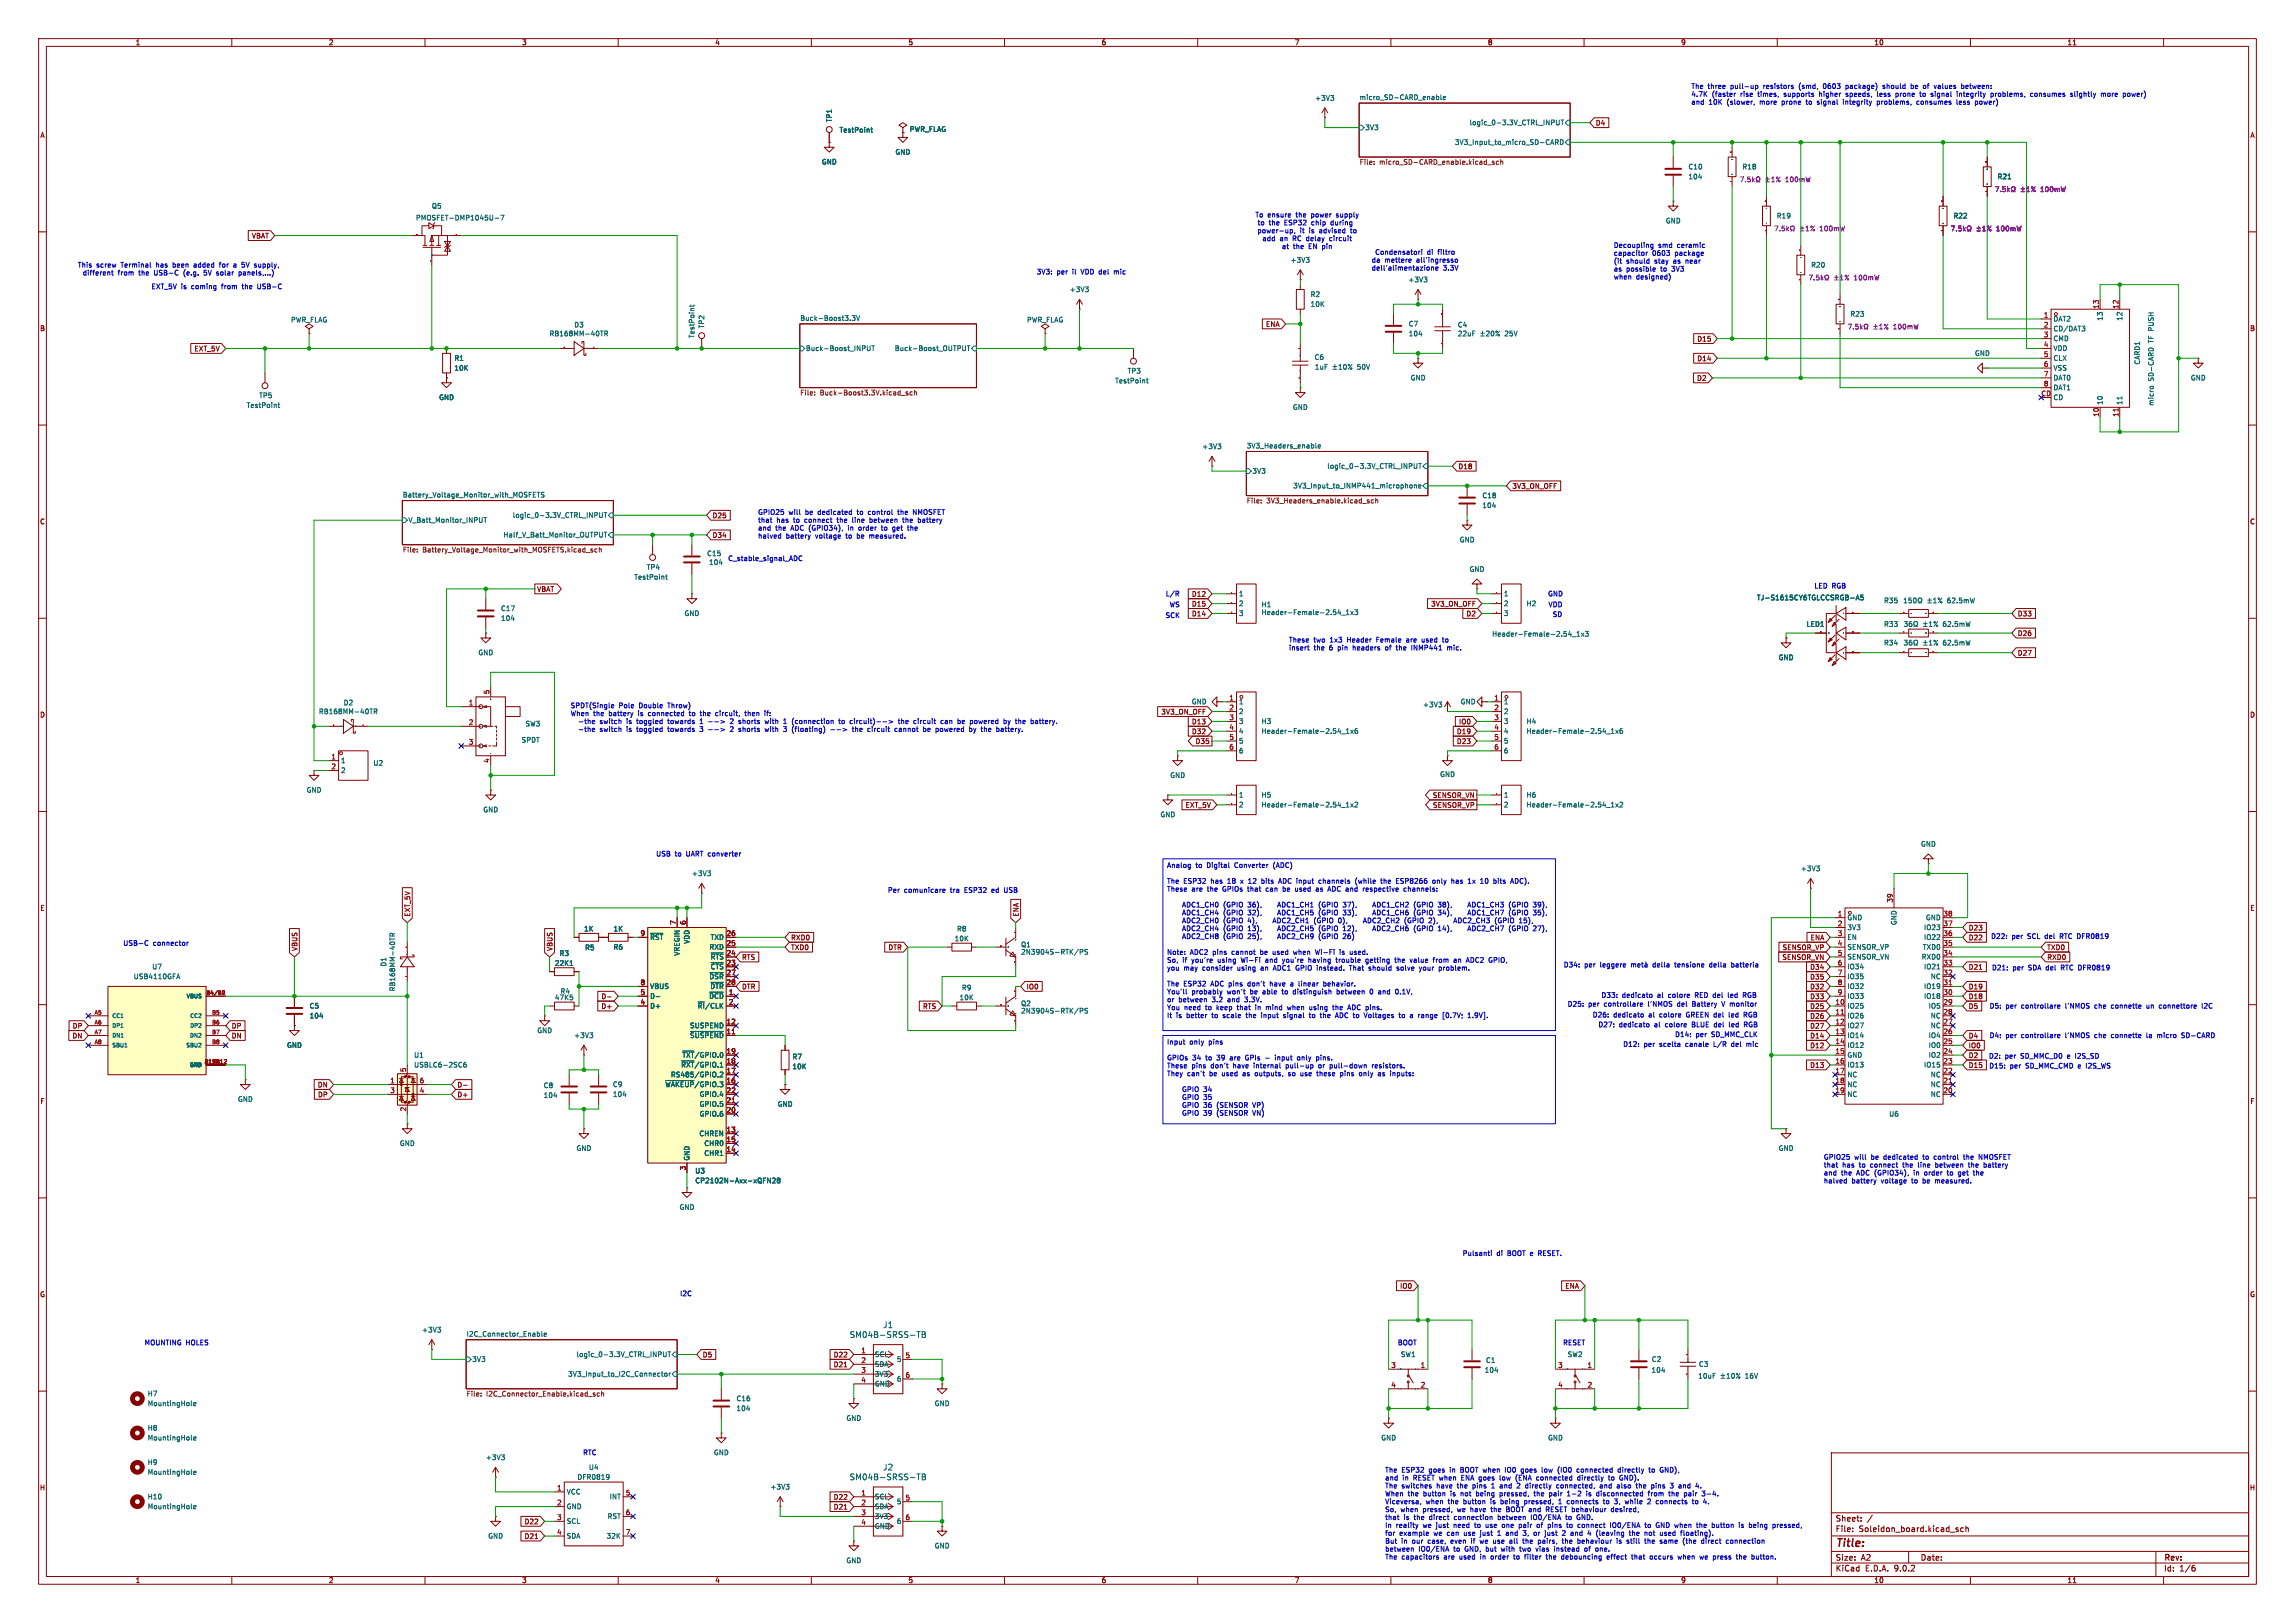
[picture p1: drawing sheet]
<svg xmlns="http://www.w3.org/2000/svg" width="297mm" height="210mm" viewBox="0 0 297 210" stroke-linecap="round" stroke-linejoin="round" font-family="sans-serif">
<defs><g id="words">
<text font-size="1.4" fill="#840000" x="237.5" y="200.4">Title:</text>
<g font-size="1.1" fill="#006464">
<text x="109.9" y="173.2">SM04B-SRSS-TB</text>
<text x="114.2" y="171.9">J1</text>
<text x="109.9" y="191.6">SM04B-SRSS-TB</text>
<text x="114.2" y="190.4">J2</text>
</g>
<g font-size="1" fill="#840000">
<text x="237.5" y="197">Sheet:</text>
<text x="237.5" y="203.4">KiCad</text>
<text x="237.5" y="202">Size:</text>
<text x="237.5" y="198.3">File:</text>
<text x="240.5" y="198.3">Soleidon_board.kicad_sch</text>
<text x="240.8" y="202">A2</text>
<text x="241.4" y="203.4">E.D.A.</text>
<text x="245.2" y="203.4">9.0.2</text>
<text x="248.5" y="202">Date:</text>
<text x="280" y="202.1">Rev:</text>
<text x="280" y="203.4">Id:</text>
<text x="282" y="203.4">1/6</text>
</g>
<g font-size=".9" fill="#840000">
<text x="17.5" y="5.9">1</text>
<text x="42.5" y="5.9">2</text>
<text x="67.5" y="5.9">3</text>
<text x="92.5" y="5.9">4</text>
<text x="117.5" y="5.9">5</text>
<text x="142.5" y="5.9">6</text>
<text x="167.5" y="5.9">7</text>
<text x="192.5" y="5.9">8</text>
<text x="217.5" y="5.9">9</text>
<text x="242.5" y="5.9">10</text>
<text x="267.5" y="5.9">11</text>
<text x="5.2" y="17.9">A</text>
<text x="206.5" y="16.4">D4</text>
<text x="291.2" y="17.9">A</text>
<text x="32.5" y="31">VBAT</text>
<text x="5.1" y="42.9">B</text>
<text x="25.1" y="45.6">EXT_5V</text>
<text x="163.8" y="42.4">ENA</text>
<text x="219.6" y="46.8">D14</text>
<text x="219.6" y="44.3">D15</text>
<text x="291.1" y="42.9">B</text>
<text x="219.6" y="49.4">D2</text>
<text x="188.7" y="60.8">D18</text>
<text x="195.7" y="63.3">3V3_ON_OFF</text>
<text x="5.1" y="67.9">C</text>
<text x="92.2" y="67.2">D25</text>
<text x="92.2" y="69.7">D34</text>
<text x="291.1" y="67.9">C</text>
<text x="69.5" y="76.7">VBAT</text>
<text x="154.2" y="77.3">D12</text>
<text x="154.2" y="79.9">D14</text>
<text x="154.2" y="78.6">D15</text>
<text x="185.1" y="78.6">3V3_ON_OFF</text>
<text x="189.7" y="79.9">D2</text>
<text x="261.1" y="79.9">D33</text>
<text x="261.1" y="82.4">D26</text>
<text x="261.1" y="84.9">D27</text>
<text x="5.1" y="92.9">D</text>
<text x="150.2" y="92.6">3V3_ON_OFF</text>
<text x="154.2" y="93.8">D13</text>
<text x="154.2" y="95.1">D32</text>
<text x="188.5" y="95.1">D19</text>
<text x="188.7" y="93.8">IO0</text>
<text x="291.1" y="92.9">D</text>
<text x="154.7" y="96.4">D35</text>
<text x="188.5" y="96.4">D23</text>
<text x="153.4" y="104.6">EXT_5V</text>
<text x="185.4" y="103.3">SENSOR_VN</text>
<text x="185.4" y="104.6">SENSOR_VP</text>
<text x="5.2" y="117.9">E</text>
<text x="53.2" y="118.7" transform="rotate(-90 53.2 118.7)">EXT_5V</text>
<text x="131.9" y="118.7" transform="rotate(-90 131.9 118.7)">ENA</text>
<text x="291.2" y="117.9">E</text>
<text x="38.6" y="123.1" transform="rotate(-90 38.6 123.1)">VBUS</text>
<text x="71.6" y="123.1" transform="rotate(-90 71.6 123.1)">VBUS</text>
<text x="96" y="124.3">RTS</text>
<text x="102.3" y="121.8">RXD0</text>
<text x="102.3" y="123">TXD0</text>
<text x="114.9" y="123">DTR</text>
<text x="230.6" y="124.3">SENSOR_VN</text>
<text x="230.6" y="123">SENSOR_VP</text>
<text x="234.2" y="125.6">D34</text>
<text x="234.3" y="121.8">ENA</text>
<text x="254.7" y="125.6">D21</text>
<text x="254.7" y="121.8">D22</text>
<text x="254.7" y="120.5">D23</text>
<text x="264.9" y="124.3">RXD0</text>
<text x="264.9" y="123">TXD0</text>
<text x="77.8" y="130.7">D+</text>
<text x="77.8" y="129.4">D-</text>
<text x="96" y="128.1">DTR</text>
<text x="119.4" y="130.7">RTS</text>
<text x="132.8" y="128.1">IO0</text>
<text x="234.2" y="126.8">D35</text>
<text x="234.2" y="128.1">D32</text>
<text x="234.2" y="130.7">D25</text>
<text x="234.2" y="129.4">D33</text>
<text x="234.2" y="131.9">D26</text>
<text x="254.7" y="130.7">D5</text>
<text x="254.7" y="129.4">D18</text>
<text x="254.7" y="128.1">D19</text>
<text x="9.3" y="134.5">DN</text>
<text x="9.3" y="133.2">DP</text>
<text x="29.9" y="134.5">DN</text>
<text x="29.9" y="133.2">DP</text>
<text x="234.2" y="134.5">D14</text>
<text x="234.2" y="133.2">D27</text>
<text x="234.2" y="135.7">D12</text>
<text x="254.7" y="137">D2</text>
<text x="254.7" y="135.7">IO0</text>
<text x="254.7" y="134.5">D4</text>
<text x="5.2" y="142.9">F</text>
<text x="41.1" y="140.8">DN</text>
<text x="41.1" y="142.1">DP</text>
<text x="59.1" y="142.1">D+</text>
<text x="59.1" y="140.8">D-</text>
<text x="234.2" y="138.3">D13</text>
<text x="254.7" y="138.3">D15</text>
<text x="291.2" y="142.9">F</text>
<text x="5.1" y="167.9">G</text>
<text x="181.1" y="166.8">IO0</text>
<text x="202.5" y="166.8">ENA</text>
<text x="291.1" y="167.9">G</text>
<text x="90.9" y="175.7">D5</text>
<text x="107.8" y="175.7">D22</text>
<text x="107.8" y="177">D21</text>
<text x="5.1" y="192.9">H</text>
<text x="67.8" y="197.3">D22</text>
<text x="107.8" y="194.2">D22</text>
<text x="107.8" y="195.4">D21</text>
<text x="291.1" y="192.9">H</text>
<text x="67.8" y="199.2">D21</text>
<text x="17.5" y="204.9">1</text>
<text x="42.5" y="204.9">2</text>
<text x="67.5" y="204.9">3</text>
<text x="92.5" y="204.9">4</text>
<text x="117.5" y="204.9">5</text>
<text x="142.5" y="204.9">6</text>
<text x="167.5" y="204.9">7</text>
<text x="192.5" y="204.9">8</text>
<text x="217.5" y="204.9">9</text>
<text x="242.5" y="204.9">10</text>
<text x="267.5" y="204.9">11</text>
</g>
<g font-size=".9" fill="#0000c2">
<text x="218.8" y="11.6">The</text>
<text x="221" y="11.6">three</text>
<text x="224" y="11.6">pull-up</text>
<text x="228.3" y="11.6">resistors</text>
<text x="233" y="11.6">(smd,</text>
<text x="236.3" y="11.6">0603</text>
<text x="239.3" y="11.6">package)</text>
<text x="244.2" y="11.6">should</text>
<text x="247.9" y="11.6">be</text>
<text x="249.6" y="11.6">of</text>
<text x="251.2" y="11.6">values</text>
<text x="254.8" y="11.6">between:</text>
<text x="218.8" y="12.6">4.7K</text>
<text x="218.8" y="13.6">and</text>
<text x="221.1" y="13.6">10K</text>
<text x="221.6" y="12.6">(faster</text>
<text x="223.6" y="13.6">(slower,</text>
<text x="225.3" y="12.6">rise</text>
<text x="227.7" y="12.6">times,</text>
<text x="227.9" y="13.6">more</text>
<text x="230.8" y="13.6">prone</text>
<text x="231.1" y="12.6">supports</text>
<text x="234.1" y="13.6">to</text>
<text x="235.6" y="13.6">signal</text>
<text x="235.8" y="12.6">higher</text>
<text x="239.1" y="13.6">integrity</text>
<text x="239.3" y="12.6">speeds,</text>
<text x="243.5" y="12.6">less</text>
<text x="243.6" y="13.6">problems,</text>
<text x="246" y="12.6">prone</text>
<text x="248.8" y="13.6">consumes</text>
<text x="249.2" y="12.6">to</text>
<text x="250.7" y="12.6">signal</text>
<text x="254.1" y="13.6">less</text>
<text x="254.2" y="12.6">integrity</text>
<text x="256.6" y="13.6">power)</text>
<text x="258.7" y="12.6">problems,</text>
<text x="263.9" y="12.6">consumes</text>
<text x="269.2" y="12.6">slightly</text>
<text x="273.3" y="12.6">more</text>
<text x="276.2" y="12.6">power)</text>
<text x="162.4" y="28.2">To ensure</text>
<text x="162.7" y="29.3">to</text>
<text x="164.2" y="29.3">the</text>
<text x="166.3" y="29.3">ESP32</text>
<text x="167.8" y="28.2">the</text>
<text x="169.8" y="28.2">power</text>
<text x="169.9" y="29.3">chip</text>
<text x="172.5" y="29.3">during</text>
<text x="173.2" y="28.2">supply</text>
<text x="10" y="34.7">This</text>
<text x="10.7" y="35.7">different</text>
<text x="12.5" y="34.7">screw</text>
<text x="15.3" y="35.7">from</text>
<text x="15.7" y="34.7">Terminal</text>
<text x="18" y="35.7">the</text>
<text x="20.1" y="35.7">USB-C</text>
<text x="20.4" y="34.7">has</text>
<text x="22.6" y="34.7">been</text>
<text x="24" y="35.7">(e.g.</text>
<text x="25.4" y="34.7">added</text>
<text x="26.7" y="35.7">5V</text>
<text x="28.5" y="35.7">solar</text>
<text x="28.9" y="34.7">for</text>
<text x="30.8" y="34.7">a</text>
<text x="31.4" y="35.7">panels,...)</text>
<text x="31.9" y="34.7">5V</text>
<text x="33.7" y="34.7">supply,</text>
<text x="134.1" y="35.6">3V3:</text>
<text x="136.8" y="35.6">per</text>
<text x="138.9" y="35.6">il</text>
<text x="140.1" y="35.6">VDD del</text>
<text x="144.5" y="35.6">mic</text>
<text x="162.7" y="30.3">power-up,</text>
<text x="163.3" y="31.3">add</text>
<text x="165.6" y="31.3">an</text>
<text x="165.8" y="32.3">at</text>
<text x="167.4" y="31.3">RC delay</text>
<text x="167.4" y="32.3">the</text>
<text x="168.2" y="30.3">it</text>
<text x="169.4" y="32.3">EN pin</text>
<text x="169.5" y="30.3">is</text>
<text x="170.9" y="30.3">advised</text>
<text x="172.3" y="31.3">circuit</text>
<text x="175" y="30.3">to</text>
<text x="177.5" y="34.1">da</text>
<text x="177.5" y="35.1">dell'alimentazione</text>
<text x="177.9" y="33.1">Condensatori</text>
<text x="179.2" y="34.1">mettere</text>
<text x="183.4" y="34.1">all'ingresso</text>
<text x="184.7" y="33.1">di</text>
<text x="186.1" y="33.1">filtro</text>
<text x="186.8" y="35.1">3.3V</text>
<text x="208.8" y="32.2">Decoupling</text>
<text x="208.8" y="33.2">capacitor</text>
<text x="208.8" y="34.2">(it</text>
<text x="208.8" y="35.2">as</text>
<text x="210.5" y="35.2">possible</text>
<text x="210.5" y="34.2">should</text>
<text x="213.8" y="33.2">0603</text>
<text x="214.2" y="34.2">stay</text>
<text x="214.6" y="32.2">smd</text>
<text x="215" y="35.2">to</text>
<text x="216.5" y="35.2">3V3</text>
<text x="216.7" y="34.2">as</text>
<text x="216.8" y="33.2">package</text>
<text x="217.1" y="32.2">ceramic</text>
<text x="218.4" y="34.2">near</text>
<text x="19.5" y="37.5">EXT_5V is</text>
<text x="24.8" y="37.5">coming</text>
<text x="28.8" y="37.5">from</text>
<text x="31.6" y="37.5">the</text>
<text x="33.7" y="37.5">USB-C</text>
<text x="208.8" y="36.3">when</text>
<text x="211.7" y="36.3">designed)</text>
<text x="98" y="66.7">GPIO25</text>
<text x="98" y="67.7">that</text>
<text x="98" y="68.8">and</text>
<text x="98" y="69.8">halved</text>
<text x="100.4" y="68.8">the</text>
<text x="100.5" y="67.7">has</text>
<text x="101.7" y="69.8">battery</text>
<text x="102.1" y="66.7">will</text>
<text x="102.4" y="68.8">ADC (GPIO34),</text>
<text x="102.8" y="67.7">to</text>
<text x="104.3" y="67.7">connect</text>
<text x="104.3" y="66.7">be</text>
<text x="105.6" y="69.8">voltage</text>
<text x="106" y="66.7">dedicated</text>
<text x="108.6" y="67.7">the</text>
<text x="109.6" y="69.8">to</text>
<text x="110" y="68.8">in</text>
<text x="110.6" y="67.7">line</text>
<text x="111.2" y="69.8">be</text>
<text x="111.2" y="66.7">to</text>
<text x="111.5" y="68.8">order</text>
<text x="112.7" y="66.7">control</text>
<text x="112.9" y="69.8">measured.</text>
<text x="113" y="67.7">between</text>
<text x="114.5" y="68.8">to</text>
<text x="116.1" y="68.8">get</text>
<text x="116.6" y="66.7">the</text>
<text x="117.4" y="67.7">the</text>
<text x="118.1" y="68.8">the</text>
<text x="118.7" y="66.7">NMOSFET</text>
<text x="119.4" y="67.7">battery</text>
<text x="94.2" y="72.7">C_stable_signal_ADC</text>
<text x="150.8" y="77.3">L/R</text>
<text x="200.3" y="77.3">GND</text>
<text x="234.7" y="76.3">LED RGB</text>
<text x="150.8" y="80.1">SCK</text>
<text x="151.3" y="78.7">WS</text>
<text x="166.8" y="83.2">These</text>
<text x="170" y="83.2">two</text>
<text x="172.2" y="83.2">1x3</text>
<text x="174.5" y="83.2">Header</text>
<text x="178.4" y="83.2">Female</text>
<text x="182.3" y="83.2">are</text>
<text x="184.4" y="83.2">used</text>
<text x="187.2" y="83.2">to</text>
<text x="200.3" y="78.7">VDD</text>
<text x="200.9" y="79.9">SD</text>
<text x="166.8" y="84.3">insert</text>
<text x="170" y="84.3">the</text>
<text x="172.1" y="84.3">6</text>
<text x="173.3" y="84.3">pin</text>
<text x="175.3" y="84.3">headers</text>
<text x="179.6" y="84.3">of</text>
<text x="181.1" y="84.3">the</text>
<text x="183.2" y="84.3">INMP441</text>
<text x="187.9" y="84.3">mic.</text>
<text x="73.8" y="91.7">SPDT(Single</text>
<text x="73.8" y="92.8">When</text>
<text x="75" y="93.8">-the</text>
<text x="75" y="94.8">-the</text>
<text x="76.8" y="92.8">the</text>
<text x="77.8" y="93.8">switch</text>
<text x="77.8" y="94.8">switch</text>
<text x="78.9" y="92.8">battery</text>
<text x="80.1" y="91.7">Pole</text>
<text x="81.4" y="93.8">is</text>
<text x="81.4" y="94.8">is</text>
<text x="82.7" y="92.8">is</text>
<text x="82.8" y="91.7">Double</text>
<text x="82.8" y="93.8">toggled</text>
<text x="82.8" y="94.8">toggled</text>
<text x="84.1" y="92.8">connected</text>
<text x="86.6" y="91.7">Throw)</text>
<text x="86.9" y="93.8">towards</text>
<text x="86.9" y="94.8">towards</text>
<text x="89.6" y="92.8">to</text>
<text x="91.1" y="92.8">the</text>
<text x="91.1" y="94.8">3</text>
<text x="93.2" y="92.8">circuit,</text>
<text x="95.3" y="93.8">2</text>
<text x="95.3" y="94.8">2</text>
<text x="96.5" y="93.8">shorts</text>
<text x="96.5" y="94.8">shorts</text>
<text x="97.1" y="92.8">then</text>
<text x="99.7" y="92.8">if:</text>
<text x="100" y="93.8">with</text>
<text x="100" y="94.8">with</text>
<text x="102.5" y="93.8">1</text>
<text x="102.5" y="94.8">3</text>
<text x="103.7" y="93.8">(connection</text>
<text x="103.7" y="94.8">(floating)</text>
<text x="108.7" y="94.8">--&gt;</text>
<text x="109.8" y="93.8">to</text>
<text x="111.4" y="93.8">circuit)--&gt;</text>
<text x="111.7" y="94.8">the</text>
<text x="113.8" y="94.8">circuit</text>
<text x="117.4" y="94.8">cannot</text>
<text x="117.7" y="93.8">the</text>
<text x="119.8" y="93.8">circuit</text>
<text x="121.2" y="94.8">be</text>
<text x="122.9" y="94.8">powered</text>
<text x="123.4" y="93.8">can</text>
<text x="125.7" y="93.8">be</text>
<text x="127.3" y="94.8">by</text>
<text x="127.4" y="93.8">powered</text>
<text x="129" y="94.8">the</text>
<text x="131" y="94.8">battery.</text>
<text x="131.9" y="93.8">by</text>
<text x="133.5" y="93.8">the</text>
<text x="135.6" y="93.8">battery.</text>
<text x="84.9" y="110.9">USB</text>
<text x="87.3" y="110.9">to</text>
<text x="88.9" y="110.9">UART converter</text>
<text x="151" y="112.5">Analog</text>
<text x="154.7" y="112.5">to</text>
<text x="156.3" y="112.5">Digital</text>
<text x="159.9" y="112.5">Converter</text>
<text x="165" y="112.5">(ADC)</text>
<text x="114.8" y="115.6">Per</text>
<text x="117" y="115.6">comunicare</text>
<text x="123.1" y="115.6">tra</text>
<text x="125" y="115.6">ESP32</text>
<text x="128.6" y="115.6">ed</text>
<text x="130.3" y="115.6">USB</text>
<text x="151" y="114.5">The</text>
<text x="151" y="115.5">These</text>
<text x="153.2" y="114.5">ESP32</text>
<text x="153.3" y="117.6">ADC1_CH0</text>
<text x="153.3" y="118.6">ADC1_CH4</text>
<text x="153.3" y="119.6">ADC2_CH0</text>
<text x="154.2" y="115.5">are</text>
<text x="156.3" y="115.5">the</text>
<text x="156.8" y="114.5">has</text>
<text x="158.4" y="115.5">GPIOs</text>
<text x="158.7" y="117.6">(GPIO</text>
<text x="158.7" y="118.6">(GPIO</text>
<text x="158.7" y="119.6">(GPIO</text>
<text x="159" y="114.5">18</text>
<text x="160.8" y="114.5">x</text>
<text x="161.7" y="115.5">that</text>
<text x="161.9" y="114.5">12</text>
<text x="162" y="117.6">36),</text>
<text x="162" y="118.6">32),</text>
<text x="162" y="119.6">4),</text>
<text x="163.7" y="114.5">bits</text>
<text x="164.2" y="115.5">can</text>
<text x="165.6" y="119.6">ADC2_CH1</text>
<text x="166" y="114.5">ADC input</text>
<text x="166.2" y="117.6">ADC1_CH1</text>
<text x="166.2" y="118.6">ADC1_CH5</text>
<text x="166.5" y="115.5">be</text>
<text x="168.2" y="115.5">used</text>
<text x="171" y="115.5">as</text>
<text x="171" y="119.6">(GPIO</text>
<text x="171.4" y="114.5">channels</text>
<text x="171.6" y="117.6">(GPIO</text>
<text x="171.6" y="118.6">(GPIO</text>
<text x="172.6" y="115.5">ADC and</text>
<text x="174.3" y="119.6">0),</text>
<text x="174.9" y="117.6">37),</text>
<text x="174.9" y="118.6">33),</text>
<text x="176.2" y="114.5">(while</text>
<text x="177.3" y="115.5">respective</text>
<text x="177.9" y="119.6">ADC2_CH2</text>
<text x="179.1" y="117.6">ADC1_CH2</text>
<text x="179.1" y="118.6">ADC1_CH6</text>
<text x="179.7" y="114.5">the</text>
<text x="181.7" y="114.5">ESP8266</text>
<text x="182.7" y="115.5">channels:</text>
<text x="183.3" y="119.6">(GPIO</text>
<text x="184.5" y="117.6">(GPIO</text>
<text x="184.5" y="118.6">(GPIO</text>
<text x="186.6" y="114.5">only</text>
<text x="186.6" y="119.6">2),</text>
<text x="187.8" y="117.6">38),</text>
<text x="187.8" y="118.6">34),</text>
<text x="189.1" y="114.5">has</text>
<text x="190.2" y="119.6">ADC2_CH3</text>
<text x="191.4" y="114.5">1x</text>
<text x="192.1" y="117.6">ADC1_CH3</text>
<text x="192.1" y="118.6">ADC1_CH7</text>
<text x="193.1" y="114.5">10</text>
<text x="194.8" y="114.5">bits</text>
<text x="195.6" y="119.6">(GPIO</text>
<text x="197.2" y="114.5">ADC).</text>
<text x="197.5" y="117.6">(GPIO</text>
<text x="197.5" y="118.6">(GPIO</text>
<text x="198.9" y="119.6">15),</text>
<text x="15.9" y="122.5">USB-C</text>
<text x="19.8" y="122.5">connector</text>
<text x="151" y="123.7">Note:</text>
<text x="151" y="124.7">So,</text>
<text x="151" y="125.8">you</text>
<text x="153" y="124.7">if</text>
<text x="153.2" y="125.8">may</text>
<text x="153.3" y="120.6">ADC2_CH4</text>
<text x="153.3" y="121.7">ADC2_CH8</text>
<text x="154" y="123.7">ADC2</text>
<text x="154.3" y="124.7">you're</text>
<text x="155.7" y="125.8">consider</text>
<text x="157" y="123.7">pins</text>
<text x="157.7" y="124.7">using</text>
<text x="158.7" y="120.6">(GPIO</text>
<text x="158.7" y="121.7">(GPIO</text>
<text x="159.6" y="123.7">cannot</text>
<text x="160.3" y="125.8">using</text>
<text x="160.9" y="124.7">Wi-Fi</text>
<text x="162" y="120.6">13),</text>
<text x="162" y="121.7">25),</text>
<text x="163.4" y="123.7">be</text>
<text x="163.4" y="125.8">an</text>
<text x="164.1" y="124.7">and</text>
<text x="165.1" y="123.7">used</text>
<text x="165.1" y="125.8">ADC1</text>
<text x="166.2" y="120.6">ADC2_CH5</text>
<text x="166.2" y="121.7">ADC2_CH9</text>
<text x="166.4" y="124.7">you're</text>
<text x="167.8" y="123.7">when</text>
<text x="168.2" y="125.8">GPIO instead.</text>
<text x="169.9" y="124.7">having</text>
<text x="170.8" y="123.7">Wi-Fi</text>
<text x="171.6" y="120.6">(GPIO</text>
<text x="171.6" y="121.7">(GPIO</text>
<text x="173.6" y="124.7">trouble</text>
<text x="174" y="123.7">is</text>
<text x="174.9" y="120.6">12),</text>
<text x="174.9" y="121.7">26)</text>
<text x="175.3" y="125.8">That</text>
<text x="175.4" y="123.7">used.</text>
<text x="177.5" y="124.7">getting</text>
<text x="177.9" y="125.8">should</text>
<text x="179.1" y="120.6">ADC2_CH6</text>
<text x="181.4" y="124.7">the</text>
<text x="181.6" y="125.8">solve</text>
<text x="183.4" y="124.7">value</text>
<text x="184.5" y="120.6">(GPIO</text>
<text x="184.7" y="125.8">your</text>
<text x="186.5" y="124.7">from</text>
<text x="187.3" y="125.8">problem.</text>
<text x="187.8" y="120.6">14),</text>
<text x="189.3" y="124.7">an</text>
<text x="191" y="124.7">ADC2</text>
<text x="192.1" y="120.6">ADC2_CH7</text>
<text x="194" y="124.7">GPIO,</text>
<text x="197.5" y="120.6">(GPIO</text>
<text x="202.3" y="125.3">D34:</text>
<text x="205" y="125.3">per</text>
<text x="207.1" y="125.3">leggere</text>
<text x="214.1" y="125.3">della</text>
<text x="217.1" y="125.3">tensione</text>
<text x="221.7" y="125.3">della</text>
<text x="224.6" y="125.3">batteria</text>
<text x="257.6" y="121.6">D22:</text>
<text x="257.7" y="125.7">D21:</text>
<text x="260.3" y="121.6">per</text>
<text x="260.5" y="125.7">per</text>
<text x="262.4" y="121.6">SCL del</text>
<text x="262.6" y="125.7">SDA del</text>
<text x="266.8" y="121.6">RTC DFR0819</text>
<text x="267" y="125.7">RTC DFR0819</text>
<text x="151" y="127.8">The</text>
<text x="151" y="128.8">You'll</text>
<text x="151" y="129.8">or</text>
<text x="151" y="130.9">You</text>
<text x="151" y="131.9">It</text>
<text x="152.2" y="131.9">is</text>
<text x="152.5" y="129.8">between</text>
<text x="153.2" y="127.8">ESP32</text>
<text x="153.2" y="130.9">need</text>
<text x="153.6" y="131.9">better</text>
<text x="154.2" y="128.8">probably</text>
<text x="156.1" y="130.9">to</text>
<text x="156.8" y="127.8">ADC pins</text>
<text x="156.9" y="129.8">3.2</text>
<text x="157" y="131.9">to</text>
<text x="157.6" y="130.9">keep</text>
<text x="158.5" y="131.9">scale</text>
<text x="158.9" y="128.8">won't</text>
<text x="159" y="129.8">and</text>
<text x="160.4" y="130.9">that</text>
<text x="161.3" y="129.8">3.3V.</text>
<text x="161.6" y="131.9">the</text>
<text x="161.7" y="127.8">don't</text>
<text x="161.9" y="128.8">be</text>
<text x="162.8" y="130.9">in</text>
<text x="163.7" y="128.8">able</text>
<text x="163.7" y="131.9">input</text>
<text x="164.3" y="130.9">mind</text>
<text x="164.7" y="127.8">have</text>
<text x="166.3" y="128.8">to</text>
<text x="166.7" y="131.9">signal</text>
<text x="167.2" y="130.9">when</text>
<text x="167.5" y="127.8">a</text>
<text x="167.8" y="128.8">distinguish</text>
<text x="168.6" y="127.8">linear</text>
<text x="170.1" y="130.9">using</text>
<text x="170.1" y="131.9">to</text>
<text x="171.6" y="131.9">the</text>
<text x="171.9" y="127.8">behavior.</text>
<text x="173.2" y="130.9">the</text>
<text x="173.5" y="128.8">between</text>
<text x="173.7" y="131.9">ADC to</text>
<text x="175.3" y="130.9">ADC pins.</text>
<text x="177.6" y="131.9">Voltages</text>
<text x="177.9" y="128.8">0</text>
<text x="179.1" y="128.8">and</text>
<text x="181.4" y="128.8">0.1V,</text>
<text x="182.2" y="131.9">to</text>
<text x="183.8" y="131.9">a</text>
<text x="184.9" y="131.9">range</text>
<text x="188.2" y="131.9">[0.7V;</text>
<text x="191.5" y="131.9">1.9V].</text>
<text x="202.8" y="130.4">D25:</text>
<text x="205.6" y="130.4">per</text>
<text x="206.1" y="131.8">D26:</text>
<text x="207.2" y="129.2">D33:</text>
<text x="207.6" y="130.4">controllare</text>
<text x="208.8" y="131.8">dedicato</text>
<text x="209.9" y="129.2">dedicato</text>
<text x="213.4" y="131.8">al</text>
<text x="213.4" y="130.4">l'NMOS</text>
<text x="214.6" y="129.2">al</text>
<text x="214.9" y="131.8">colore</text>
<text x="216.1" y="129.2">colore</text>
<text x="217.3" y="130.4">del</text>
<text x="218.5" y="131.8">GREEN del</text>
<text x="219.4" y="130.4">Battery</text>
<text x="219.6" y="129.2">RED del</text>
<text x="223.3" y="130.4">V monitor</text>
<text x="224.1" y="129.2">led</text>
<text x="224.2" y="131.8">led</text>
<text x="226.1" y="129.2">RGB</text>
<text x="226.2" y="131.8">RGB</text>
<text x="257.4" y="130.6">D5:</text>
<text x="259.6" y="130.6">per</text>
<text x="261.7" y="130.6">controllare</text>
<text x="267.4" y="130.6">l'NMOS</text>
<text x="271.3" y="130.6">che</text>
<text x="273.6" y="130.6">connette</text>
<text x="278.2" y="130.6">un</text>
<text x="280" y="130.6">connettore</text>
<text x="285.6" y="130.6">I2C</text>
<text x="151" y="135.3">Input</text>
<text x="151" y="137.4">GPIOs</text>
<text x="153.9" y="135.3">only</text>
<text x="154.3" y="137.4">34</text>
<text x="156.1" y="137.4">to</text>
<text x="156.5" y="135.3">pins</text>
<text x="157.6" y="137.4">39</text>
<text x="159.4" y="137.4">are</text>
<text x="161.5" y="137.4">GPIs</text>
<text x="165.6" y="137.4">input</text>
<text x="168.5" y="137.4">only</text>
<text x="171.1" y="137.4">pins.</text>
<text x="206.8" y="133">D27:</text>
<text x="209.5" y="133">dedicato</text>
<text x="210" y="135.6">D12:</text>
<text x="212.7" y="135.6">per</text>
<text x="214.2" y="133">al</text>
<text x="214.8" y="135.6">scelta</text>
<text x="215.7" y="133">colore</text>
<text x="216.7" y="134.3">D14:</text>
<text x="218.3" y="135.6">canale</text>
<text x="219.2" y="133">BLUE</text>
<text x="219.5" y="134.3">per</text>
<text x="221.5" y="134.3">SD_MMC_CLK</text>
<text x="222" y="135.6">L/R</text>
<text x="222.2" y="133">del</text>
<text x="224.2" y="133">led</text>
<text x="224.4" y="135.6">del</text>
<text x="226.3" y="133">RGB</text>
<text x="226.5" y="135.6">mic</text>
<text x="257.3" y="137.1">D2:</text>
<text x="257.4" y="134.4">D4:</text>
<text x="259.5" y="137.1">per</text>
<text x="259.6" y="134.4">per</text>
<text x="261.6" y="137.1">SD_MMC_D0</text>
<text x="261.7" y="134.4">controllare</text>
<text x="267.4" y="134.4">l'NMOS</text>
<text x="267.7" y="137.1">e</text>
<text x="268.8" y="137.1">I2S_SD</text>
<text x="271.3" y="134.4">che</text>
<text x="273.6" y="134.4">connette</text>
<text x="278.2" y="134.4">la</text>
<text x="279.7" y="134.4">micro</text>
<text x="283" y="134.4">SD-CARD</text>
<text x="151" y="138.4">These</text>
<text x="151" y="139.4">They</text>
<text x="153.3" y="141.5">GPIO 34</text>
<text x="153.3" y="142.5">GPIO 35</text>
<text x="153.3" y="143.5">GPIO 36</text>
<text x="153.6" y="139.4">can't</text>
<text x="154.2" y="138.4">pins</text>
<text x="156.6" y="139.4">be</text>
<text x="156.8" y="138.4">don't</text>
<text x="157.9" y="143.5">(SENSOR</text>
<text x="158.3" y="139.4">used</text>
<text x="159.7" y="138.4">have</text>
<text x="161.1" y="139.4">as</text>
<text x="162.5" y="138.4">internal</text>
<text x="162.7" y="143.5">VP)</text>
<text x="162.8" y="139.4">outputs,</text>
<text x="166.7" y="138.4">pull-up</text>
<text x="167.2" y="139.4">so</text>
<text x="168.9" y="139.4">use</text>
<text x="171.1" y="139.4">these</text>
<text x="171.1" y="138.4">or</text>
<text x="172.6" y="138.4">pull-down</text>
<text x="174.2" y="139.4">pins</text>
<text x="176.8" y="139.4">only</text>
<text x="178.2" y="138.4">resistors.</text>
<text x="179.3" y="139.4">as</text>
<text x="181" y="139.4">inputs:</text>
<text x="257.4" y="138.4">D15:</text>
<text x="260.1" y="138.4">per</text>
<text x="262.2" y="138.4">SD_MMC_CMD e</text>
<text x="270.2" y="138.4">I2S_WS</text>
<text x="153.3" y="144.5">GPIO 39</text>
<text x="157.9" y="144.5">(SENSOR</text>
<text x="162.7" y="144.5">VN)</text>
<text x="236" y="150.2">GPIO25</text>
<text x="236" y="151.2">that</text>
<text x="236" y="152.2">and</text>
<text x="236" y="153.2">halved</text>
<text x="238.3" y="152.2">the</text>
<text x="238.4" y="151.2">has</text>
<text x="239.6" y="153.2">battery</text>
<text x="240" y="150.2">will</text>
<text x="240.3" y="152.2">ADC (GPIO34),</text>
<text x="240.7" y="151.2">to</text>
<text x="242.2" y="151.2">connect</text>
<text x="242.2" y="150.2">be</text>
<text x="243.5" y="153.2">voltage</text>
<text x="243.9" y="150.2">dedicated</text>
<text x="246.5" y="151.2">the</text>
<text x="247.5" y="153.2">to</text>
<text x="247.9" y="152.2">in</text>
<text x="248.6" y="151.2">line</text>
<text x="249.1" y="153.2">be</text>
<text x="249.1" y="150.2">to</text>
<text x="249.4" y="152.2">order</text>
<text x="250.6" y="150.2">control</text>
<text x="250.8" y="153.2">measured.</text>
<text x="250.9" y="151.2">between</text>
<text x="252.5" y="152.2">to</text>
<text x="254" y="152.2">get</text>
<text x="254.6" y="150.2">the</text>
<text x="255.3" y="151.2">the</text>
<text x="256" y="152.2">the</text>
<text x="256.6" y="150.2">NMOSFET</text>
<text x="257.4" y="151.2">battery</text>
<text x="88" y="167.8">I2C</text>
<text x="189.2" y="162.6">Pulsanti</text>
<text x="193.7" y="162.6">di</text>
<text x="195.1" y="162.6">BOOT e</text>
<text x="199.3" y="162.6">RESET.</text>
<text x="18.7" y="174.2">MOUNTING HOLES</text>
<text x="180.8" y="174.2">BOOT</text>
<text x="202.2" y="174.2">RESET</text>
<text x="75.4" y="188.4">RTC</text>
<text x="179.2" y="190.6">The</text>
<text x="179.2" y="191.7">and</text>
<text x="181.4" y="190.6">ESP32</text>
<text x="181.5" y="191.7">in</text>
<text x="183" y="191.7">RESET when</text>
<text x="185" y="190.6">goes</text>
<text x="187.8" y="190.6">in</text>
<text x="189.2" y="190.6">BOOT when</text>
<text x="189.4" y="191.7">ENA goes</text>
<text x="194.5" y="191.7">low</text>
<text x="195.2" y="190.6">IO0</text>
<text x="196.7" y="191.7">(ENA</text>
<text x="197.4" y="190.6">goes</text>
<text x="199.5" y="191.7">connected</text>
<text x="200.2" y="190.6">low</text>
<text x="202.3" y="190.6">(IO0</text>
<text x="204.9" y="191.7">directly</text>
<text x="204.9" y="190.6">connected</text>
<text x="209" y="191.7">to</text>
<text x="210.3" y="190.6">directly</text>
<text x="210.6" y="191.7">GND).</text>
<text x="214.5" y="190.6">to</text>
<text x="216" y="190.6">GND),</text>
<text x="179.2" y="192.7">The</text>
<text x="179.2" y="193.7">When</text>
<text x="179.2" y="194.7">Viceversa,</text>
<text x="179.2" y="195.8">So,</text>
<text x="179.2" y="196.8">that</text>
<text x="179.2" y="197.8">In</text>
<text x="180.7" y="197.8">reality</text>
<text x="181.3" y="195.8">when</text>
<text x="181.4" y="192.7">switches</text>
<text x="181.7" y="196.8">is</text>
<text x="182.2" y="193.7">the</text>
<text x="183.1" y="196.8">the</text>
<text x="184.2" y="195.8">pressed,</text>
<text x="184.2" y="197.8">we</text>
<text x="184.3" y="193.7">button</text>
<text x="184.5" y="194.7">when</text>
<text x="185.1" y="196.8">direct</text>
<text x="186" y="192.7">have</text>
<text x="186" y="197.8">just</text>
<text x="187.5" y="194.7">the</text>
<text x="187.9" y="193.7">is</text>
<text x="188.4" y="197.8">need</text>
<text x="188.4" y="196.8">connection</text>
<text x="188.8" y="192.7">the</text>
<text x="188.8" y="195.8">we</text>
<text x="189.3" y="193.7">not</text>
<text x="189.5" y="194.7">button</text>
<text x="190.5" y="195.8">have</text>
<text x="190.8" y="192.7">pins</text>
<text x="191.2" y="197.8">to</text>
<text x="191.4" y="193.7">being</text>
<text x="192.7" y="197.8">use</text>
<text x="193.1" y="194.7">is</text>
<text x="193.3" y="195.8">the</text>
<text x="193.4" y="192.7">1</text>
<text x="194.2" y="196.8">between</text>
<text x="194.5" y="193.7">pressed,</text>
<text x="194.6" y="194.7">being</text>
<text x="194.6" y="192.7">and</text>
<text x="194.9" y="197.8">one</text>
<text x="195.4" y="195.8">BOOT and</text>
<text x="196.9" y="192.7">2</text>
<text x="197.2" y="197.8">pair</text>
<text x="197.7" y="194.7">pressed,</text>
<text x="198.1" y="192.7">directly</text>
<text x="198.6" y="196.8">IO0/ENA</text>
<text x="199.1" y="193.7">the</text>
<text x="199.6" y="197.8">of</text>
<text x="200.7" y="195.8">RESET behaviour</text>
<text x="201.1" y="193.7">pair</text>
<text x="201.2" y="197.8">pins</text>
<text x="202.2" y="192.7">connected,</text>
<text x="202.3" y="194.7">1</text>
<text x="203.2" y="196.8">to</text>
<text x="203.4" y="194.7">connects</text>
<text x="203.6" y="193.7">1-2</text>
<text x="203.7" y="197.8">to</text>
<text x="204.7" y="196.8">GND.</text>
<text x="205.2" y="197.8">connect</text>
<text x="206.2" y="193.7">is</text>
<text x="207.6" y="193.7">disconnected</text>
<text x="207.9" y="192.7">and</text>
<text x="208.3" y="194.7">to</text>
<text x="209.4" y="195.8">desired,</text>
<text x="209.5" y="197.8">IO0/ENA</text>
<text x="209.8" y="194.7">3,</text>
<text x="210.2" y="192.7">also</text>
<text x="211.3" y="194.7">while</text>
<text x="212.8" y="192.7">the</text>
<text x="214.2" y="197.8">to</text>
<text x="214.3" y="194.7">2</text>
<text x="214.4" y="193.7">from</text>
<text x="214.9" y="192.7">pins</text>
<text x="215.5" y="194.7">connects</text>
<text x="215.7" y="197.8">GND when</text>
<text x="217.1" y="193.7">the</text>
<text x="217.4" y="192.7">3</text>
<text x="218.6" y="192.7">and</text>
<text x="219.2" y="193.7">pair</text>
<text x="220.3" y="194.7">to</text>
<text x="221.1" y="197.8">the</text>
<text x="221.6" y="193.7">3-4.</text>
<text x="223.2" y="197.8">button</text>
<text x="226.8" y="197.8">is</text>
<text x="228.2" y="197.8">being</text>
<text x="231.4" y="197.8">pressed,</text>
<text x="179.2" y="198.8">for</text>
<text x="179.2" y="199.8">But</text>
<text x="179.2" y="200.9">between</text>
<text x="179.2" y="201.9">The</text>
<text x="181.1" y="198.8">example</text>
<text x="181.4" y="199.8">in</text>
<text x="181.4" y="201.9">capacitors</text>
<text x="182.8" y="199.8">our</text>
<text x="183.6" y="200.9">IO0/ENA</text>
<text x="184.9" y="199.8">case,</text>
<text x="185.6" y="198.8">we</text>
<text x="186.9" y="201.9">are</text>
<text x="187.4" y="198.8">can</text>
<text x="188" y="199.8">even</text>
<text x="188.2" y="200.9">to</text>
<text x="189" y="201.9">used</text>
<text x="189.7" y="198.8">use</text>
<text x="189.7" y="200.9">GND, but</text>
<text x="190.7" y="199.8">if</text>
<text x="191.8" y="201.9">in</text>
<text x="191.9" y="198.8">just</text>
<text x="192" y="199.8">we</text>
<text x="193.3" y="201.9">order</text>
<text x="193.8" y="199.8">use</text>
<text x="194.6" y="200.9">with</text>
<text x="195.5" y="198.8">and</text>
<text x="196" y="199.8">all</text>
<text x="196.3" y="201.9">to</text>
<text x="197.1" y="200.9">two</text>
<text x="197.8" y="198.8">3,</text>
<text x="197.8" y="199.8">the</text>
<text x="197.9" y="201.9">filter</text>
<text x="199.3" y="198.8">or</text>
<text x="199.3" y="200.9">vias</text>
<text x="199.9" y="199.8">pairs,</text>
<text x="200.8" y="201.9">the</text>
<text x="200.8" y="198.8">just</text>
<text x="201.8" y="200.9">instead</text>
<text x="202.8" y="201.9">debouncing</text>
<text x="203.1" y="198.8">2</text>
<text x="203.1" y="199.8">the</text>
<text x="204.3" y="198.8">and</text>
<text x="205.2" y="199.8">behaviour</text>
<text x="205.8" y="200.9">of</text>
<text x="206.6" y="198.8">4</text>
<text x="207.3" y="200.9">one.</text>
<text x="207.8" y="198.8">(leaving</text>
<text x="208.8" y="201.9">effect</text>
<text x="210.4" y="199.8">is</text>
<text x="211.8" y="199.8">still</text>
<text x="212.1" y="201.9">that</text>
<text x="212.2" y="198.8">the</text>
<text x="214.2" y="199.8">the</text>
<text x="214.3" y="198.8">not</text>
<text x="214.6" y="201.9">occurs</text>
<text x="216.3" y="199.8">same</text>
<text x="216.4" y="198.8">used</text>
<text x="218.3" y="201.9">when</text>
<text x="219.2" y="198.8">floating).</text>
<text x="219.4" y="199.8">(the</text>
<text x="221.3" y="201.9">we</text>
<text x="221.8" y="199.8">direct</text>
<text x="223.1" y="201.9">press</text>
<text x="225.2" y="199.8">connection</text>
<text x="226.2" y="201.9">the</text>
<text x="228.2" y="201.9">button.</text>
</g>
<g font-size=".9" fill="#006464">
<text x="107.7" y="15.9" transform="rotate(-90 107.7 15.9)">TP1</text>
<text x="108.6" y="17.3">TestPoint</text>
<text x="117.7" y="17.2">PWR_FLAG</text>
<text x="170.1" y="13.1">+3V3</text>
<text x="175.9" y="13">micro_SD-CARD_enable</text>
<text x="176.6" y="16.9">3V3</text>
<text x="190.1" y="16.3">logic_0-3.3V_CTRL_INPUT</text>
<text x="106.3" y="21.4">GND</text>
<text x="115.8" y="20.1">GND</text>
<text x="188.2" y="18.8">3V3_Input_to_micro_SD-CARD</text>
<text x="218.4" y="23.3">104</text>
<text x="218.4" y="22">C10</text>
<text x="225.4" y="22">R18</text>
<text x="258.4" y="23.3">R21</text>
<text x="53.8" y="28.6">PMOSFET-DMP1045U-7</text>
<text x="55.8" y="27.1">Q5</text>
<text x="215.5" y="29">GND</text>
<text x="229.9" y="28.4">R19</text>
<text x="252.7" y="28.4">R22</text>
<text x="167" y="34.1">+3V3</text>
<text x="234.3" y="34.7">R20</text>
<text x="37.6" y="41.8">PWR_FLAG</text>
<text x="103.5" y="41.6">Buck-Boost3.3V</text>
<text x="132.8" y="41.8">PWR_FLAG</text>
<text x="138.4" y="37.9">+3V3</text>
<text x="169.5" y="38.5">R2</text>
<text x="169.5" y="39.8">10K</text>
<text x="182.2" y="36.6">+3V3</text>
<text x="239.4" y="41.1">R23</text>
<text x="265.7" y="41.7">DAT2</text>
<text x="272.2" y="41.6" transform="rotate(-90 272.2 41.6)">13</text>
<text x="274.8" y="41.6" transform="rotate(-90 274.8 41.6)">12</text>
<text x="58.7" y="46.8">R1</text>
<text x="71.1" y="43.6">RB168MM-40TR</text>
<text x="74.3" y="42.5">D3</text>
<text x="90" y="43.8" transform="rotate(-90 90 43.8)">TestPoint</text>
<text x="91.2" y="42.5" transform="rotate(-90 91.2 42.5)">TP2</text>
<text x="104.2" y="45.5">Buck-Boost_INPUT</text>
<text x="115.7" y="45.5">Buck-Boost_OUTPUT</text>
<text x="170.1" y="46.7">C6</text>
<text x="170.1" y="47.9">1uF</text>
<text x="175.7" y="47.9">50V</text>
<text x="182.2" y="42.3">C7</text>
<text x="182.2" y="43.6">104</text>
<text x="188.6" y="43.6">22uF</text>
<text x="188.6" y="42.5">C4</text>
<text x="194.8" y="43.6">25V</text>
<text x="255.5" y="46.2">GND</text>
<text x="265.7" y="43">CD/DAT3</text>
<text x="265.7" y="44.2">CMD</text>
<text x="265.7" y="45.5">VDD</text>
<text x="265.7" y="46.8">CLX</text>
<text x="277" y="47.2" transform="rotate(-90 277 47.2)">CARD1</text>
<text x="278.8" y="44.3" transform="rotate(-90 278.8 44.3)">TF PUSH</text>
<text x="31.9" y="52.9">TestPoint</text>
<text x="33.5" y="51.6">TP5</text>
<text x="56.8" y="51.9">GND</text>
<text x="58.7" y="48.1">10K</text>
<text x="144.3" y="49.7">TestPoint</text>
<text x="145.9" y="48.4">TP3</text>
<text x="167.3" y="53.1">GND</text>
<text x="182.5" y="49.3">GND</text>
<text x="265.7" y="48.1">VSS</text>
<text x="265.7" y="49.3">DAT0</text>
<text x="265.7" y="50.6">DAT1</text>
<text x="265.7" y="51.9">CD</text>
<text x="272.2" y="52.5" transform="rotate(-90 272.2 52.5)">10</text>
<text x="274.8" y="52.5" transform="rotate(-90 274.8 52.5)">11</text>
<text x="278.8" y="52.6" transform="rotate(-90 278.8 52.6)">micro</text>
<text x="278.8" y="49.3" transform="rotate(-90 278.8 49.3)">SD-CARD</text>
<text x="283.5" y="49.3">GND</text>
<text x="155.5" y="58.2">+3V3</text>
<text x="161.3" y="58.1">3V3_Headers_enable</text>
<text x="52.1" y="64.4">Battery_Voltage_Monitor_with_MOSFETS</text>
<text x="162" y="61.4">3V3</text>
<text x="167.3" y="63.3">3V3_Input_to_INMP441_microphone</text>
<text x="171.7" y="60.8">logic_0-3.3V_CTRL_INPUT</text>
<text x="191.8" y="65.8">104</text>
<text x="191.8" y="64.6">C18</text>
<text x="52.8" y="67.7">V_Batt_Monitor_INPUT</text>
<text x="65.1" y="69.6">Half_V_Batt_Monitor_OUTPUT</text>
<text x="66.3" y="67.1">logic_0-3.3V_CTRL_INPUT</text>
<text x="188.8" y="70.3">GND</text>
<text x="82" y="75.1">TestPoint</text>
<text x="83.6" y="73.8">TP4</text>
<text x="91.4" y="72.1">C15</text>
<text x="91.7" y="73.2">104</text>
<text x="160.3" y="77.3">1</text>
<text x="190.1" y="74.1">GND</text>
<text x="194.6" y="77.3">1</text>
<text x="227.3" y="77.8">TJ-S1615CY6TGLCCSRGB-A5</text>
<text x="64.8" y="80.4">104</text>
<text x="64.8" y="79.2">C17</text>
<text x="88.5" y="79.8">GND</text>
<text x="160.3" y="78.5">2</text>
<text x="160.3" y="79.8">3</text>
<text x="163.2" y="78.7">H1</text>
<text x="163.2" y="79.7">Header-Female-2.54_1x3</text>
<text x="193" y="82.5">Header-Female-2.54_1x3</text>
<text x="194.6" y="78.5">2</text>
<text x="194.6" y="79.8">3</text>
<text x="197.5" y="78.5">H2</text>
<text x="233.7" y="81.2">LED1</text>
<text x="243.8" y="81.2">R33</text>
<text x="243.8" y="83.6">R34</text>
<text x="243.8" y="78.2">R35</text>
<text x="251.5" y="81.2">62.5mW</text>
<text x="251.5" y="83.6">62.5mW</text>
<text x="252.1" y="78.2">62.5mW</text>
<text x="61.8" y="84.9">GND</text>
<text x="230.1" y="85.5">GND</text>
<text x="41.2" y="92.5">RB168MM-40TR</text>
<text x="44.4" y="91.4">D2</text>
<text x="67.9" y="94.1">SW3</text>
<text x="154.2" y="91.2">GND</text>
<text x="160.3" y="91.2">1</text>
<text x="160.3" y="92.5">2</text>
<text x="160.3" y="93.8">3</text>
<text x="160.3" y="95">4</text>
<text x="163.2" y="93.8">H3</text>
<text x="163.2" y="95">Header-Female-2.54_1x6</text>
<text x="184.1" y="91.6">+3V3</text>
<text x="189" y="91.2">GND</text>
<text x="194.6" y="91.2">1</text>
<text x="194.6" y="92.5">2</text>
<text x="194.6" y="93.8">3</text>
<text x="194.6" y="95">4</text>
<text x="197.5" y="93.8">H4</text>
<text x="197.5" y="95">Header-Female-2.54_1x6</text>
<text x="44.1" y="98.9">1</text>
<text x="44.1" y="100.1">2</text>
<text x="48.3" y="99.2">U2</text>
<text x="67.4" y="96.2">SPDT</text>
<text x="151.4" y="100.8">GND</text>
<text x="160.3" y="96.3">5</text>
<text x="160.3" y="97.6">6</text>
<text x="186.3" y="100.6">GND</text>
<text x="194.6" y="96.3">5</text>
<text x="194.6" y="97.6">6</text>
<text x="39.6" y="102.7">GND</text>
<text x="62.5" y="105.2">GND</text>
<text x="150.1" y="105.8">GND</text>
<text x="160.3" y="103.3">1</text>
<text x="160.3" y="104.6">2</text>
<text x="163.2" y="103.3">H5</text>
<text x="163.2" y="104.6">Header-Female-2.54_1x2</text>
<text x="194.6" y="103.3">1</text>
<text x="194.6" y="104.6">2</text>
<text x="197.5" y="103.3">H6</text>
<text x="197.5" y="104.6">Header-Female-2.54_1x2</text>
<text x="89.5" y="113.5">+3V3</text>
<text x="233" y="112.8">+3V3</text>
<text x="248.5" y="109.7">GND</text>
<text x="239" y="119.2">GND</text>
<text x="245.5" y="119.8" transform="rotate(-90 245.5 119.8)">GND</text>
<text x="249.2" y="119.2">GND</text>
<text x="19.6" y="125.5">U7</text>
<text x="50.1" y="125.1" transform="rotate(-90 50.1 125.1)">D1</text>
<text x="71.7" y="125.1">22K1</text>
<text x="72.4" y="123.8">R3</text>
<text x="75.5" y="120.6">1K</text>
<text x="75.7" y="123.1">R5</text>
<text x="79.3" y="123">R6</text>
<text x="79.3" y="120.6">1K</text>
<text x="84.1" y="121.7">~{RST}</text>
<text x="88.1" y="123.7" transform="rotate(-90 88.1 123.7)">VREGIN</text>
<text x="89.3" y="122.2" transform="rotate(-90 89.3 122.2)">VDD</text>
<text x="91.7" y="123">RXD</text>
<text x="91.9" y="121.7">TXD</text>
<text x="91.9" y="124.3">~{RTS}</text>
<text x="91.9" y="125.5">~{CTS}</text>
<text x="123.5" y="121.9">10K</text>
<text x="123.8" y="120.6">R8</text>
<text x="132.1" y="123.6">2N3904S-RTK/PS</text>
<text x="132.1" y="122.7">Q1</text>
<text x="239" y="120.4">3V3</text>
<text x="239" y="121.7">EN</text>
<text x="239" y="123">SENSOR_VP</text>
<text x="239" y="124.3">SENSOR_VN</text>
<text x="239" y="125.5">IO34</text>
<text x="248.6" y="124.3">RXD0</text>
<text x="248.8" y="123">TXD0</text>
<text x="248.9" y="120.4">IO23</text>
<text x="248.9" y="121.7">IO22</text>
<text x="248.9" y="125.5">IO21</text>
<text x="17.2" y="126.8">USB4110GFA</text>
<text x="40" y="130.6">C5</text>
<text x="40" y="131.9">104</text>
<text x="51.2" y="128.3" transform="rotate(-90 51.2 128.3)">RB168MM-40TR</text>
<text x="71.7" y="129.5">47K5</text>
<text x="72.5" y="128.7">R4</text>
<text x="84.1" y="128.1">VBUS</text>
<text x="84.1" y="129.3">D-</text>
<text x="84.1" y="130.6">D+</text>
<text x="90.2" y="130.6">~{RI}/CLK</text>
<text x="91.7" y="129.3">~{DCD}</text>
<text x="91.7" y="126.8">~{DSR}</text>
<text x="91.9" y="128.1">~{DTR}</text>
<text x="124.1" y="129.5">10K</text>
<text x="124.4" y="128.2">R9</text>
<text x="132.1" y="131.2">2N3904S-RTK/PS</text>
<text x="132.1" y="130.3">Q2</text>
<text x="239" y="126.8">IO35</text>
<text x="239" y="128.1">IO32</text>
<text x="239" y="129.3">IO33</text>
<text x="239" y="130.6">IO25</text>
<text x="239" y="131.9">IO26</text>
<text x="248.9" y="128.1">IO19</text>
<text x="248.9" y="129.3">IO18</text>
<text x="249.5" y="130.6">IO5</text>
<text x="249.8" y="126.8">NC</text>
<text x="249.8" y="131.9">NC</text>
<text x="37.1" y="135.7">GND</text>
<text x="53.5" y="137">U1</text>
<text x="69.5" y="133.8">GND</text>
<text x="74.2" y="134.4">+3V3</text>
<text x="88.2" y="137">~{TXT}/GPIO.0</text>
<text x="89.2" y="133.1">SUSPEND</text>
<text x="89.2" y="134.4">~{SUSPEND}</text>
<text x="102.5" y="137.2">R7</text>
<text x="239" y="133.1">IO27</text>
<text x="239" y="134.4">IO14</text>
<text x="239" y="135.7">IO12</text>
<text x="239" y="137">GND</text>
<text x="249.5" y="134.4">IO4</text>
<text x="249.5" y="135.7">IO0</text>
<text x="249.5" y="137">IO2</text>
<text x="249.8" y="133.1">NC</text>
<text x="30.7" y="142.7">GND</text>
<text x="53.5" y="138.2">USBLC6-2SC6</text>
<text x="70.3" y="140.9">C8</text>
<text x="70.3" y="142.2">104</text>
<text x="79.3" y="140.8">C9</text>
<text x="79.3" y="142">104</text>
<text x="86" y="140.8">~{WAKEUP}/GPIO.3</text>
<text x="86.8" y="139.5">RS485/GPIO.2</text>
<text x="88.1" y="138.2">~{RXT}/GPIO.1</text>
<text x="90.5" y="142">GPIO.4</text>
<text x="90.5" y="143.3">GPIO.5</text>
<text x="100.6" y="143.3">GND</text>
<text x="102.5" y="138.4">10K</text>
<text x="239" y="138.2">IO13</text>
<text x="239" y="139.5">NC</text>
<text x="239" y="140.8">NC</text>
<text x="239" y="142">NC</text>
<text x="248.9" y="138.2">IO15</text>
<text x="249.8" y="139.5">NC</text>
<text x="249.8" y="140.8">NC</text>
<text x="249.8" y="142">NC</text>
<text x="51.7" y="148.4">GND</text>
<text x="74.5" y="149">GND</text>
<text x="90.4" y="147.1">CHREN</text>
<text x="90.5" y="144.6">GPIO.6</text>
<text x="91.1" y="148.4">CHR0</text>
<text x="91.1" y="149.7">CHR1</text>
<text x="230.1" y="149">GND</text>
<text x="244.4" y="144.6">U6</text>
<text x="89.3" y="150.2" transform="rotate(-90 89.3 150.2)">GND</text>
<text x="89.9" y="151.9">U3</text>
<text x="89.9" y="153.2">CP2102N-Axx-xQFN28</text>
<text x="87.9" y="156.6">GND</text>
<text x="54.6" y="172.5">+3V3</text>
<text x="60.3" y="173">I2C_Connector_Enable</text>
<text x="61.1" y="176.3">3V3</text>
<text x="73.5" y="178.2">3V3_Input_to_I2C_Connector</text>
<text x="74.6" y="175.7">logic_0-3.3V_CTRL_INPUT</text>
<text x="113.2" y="175.7">SCL</text>
<text x="113.2" y="177">SDA</text>
<text x="113.2" y="178.2">3V3</text>
<text x="113.2" y="179.5">GND</text>
<text x="116" y="176.3">5</text>
<text x="116" y="178.9">6</text>
<text x="181.2" y="175.7">SW1</text>
<text x="192.1" y="177.7">104</text>
<text x="192.2" y="176.5">C1</text>
<text x="202.8" y="175.7">SW2</text>
<text x="213.7" y="177.7">104</text>
<text x="213.7" y="176.3">C2</text>
<text x="219.7" y="178.5">10uF</text>
<text x="219.8" y="177">C3</text>
<text x="225.9" y="178.5">16V</text>
<text x="19.1" y="185.2">H8</text>
<text x="19.1" y="180.8">H7</text>
<text x="19.1" y="182">MountingHole</text>
<text x="95.3" y="182.7">104</text>
<text x="95.3" y="181.4">C16</text>
<text x="109.5" y="183.9">GND</text>
<text x="120.9" y="182">GND</text>
<text x="19.1" y="186.5">MountingHole</text>
<text x="19.1" y="189.7">H9</text>
<text x="19.1" y="190.9">MountingHole</text>
<text x="62.8" y="189">+3V3</text>
<text x="74.7" y="191.6">DFR0819</text>
<text x="76.1" y="190.3">U4</text>
<text x="92.3" y="188.4">GND</text>
<text x="178.7" y="186.5">GND</text>
<text x="200.3" y="186.5">GND</text>
<text x="19.1" y="194.1">H10</text>
<text x="19.1" y="195.4">MountingHole</text>
<text x="73.3" y="193.5">VCC</text>
<text x="73.3" y="195.4">GND</text>
<text x="73.3" y="197.3">SCL</text>
<text x="78.6" y="196.6">RST</text>
<text x="78.8" y="194.1">INT</text>
<text x="99.6" y="192.8">+3V3</text>
<text x="113.2" y="194.1">SCL</text>
<text x="113.2" y="195.4">SDA</text>
<text x="113.2" y="196.6">3V3</text>
<text x="113.2" y="197.9">GND</text>
<text x="116" y="194.7">5</text>
<text x="116" y="197.3">6</text>
<text x="63.1" y="199.2">GND</text>
<text x="73.3" y="199.2">SDA</text>
<text x="78.4" y="199.2">32K</text>
<text x="109.5" y="202.4">GND</text>
<text x="120.9" y="200.5">GND</text>
</g>
<g font-size=".9" fill="#725600">
<text x="175.9" y="21.5">File:</text>
<text x="178.5" y="21.5">micro_SD-CARD_enable.kicad_sch</text>
<text x="103.5" y="51.3">File:</text>
<text x="106.1" y="51.3">Buck-Boost3.3V.kicad_sch</text>
<text x="161.3" y="65.3">File:</text>
<text x="163.9" y="65.3">3V3_Headers_enable.kicad_sch</text>
<text x="52.1" y="71.6">File:</text>
<text x="54.7" y="71.6">Battery_Voltage_Monitor_with_MOSFETS.kicad_sch</text>
<text x="60.3" y="180.9">File:</text>
<text x="62.9" y="180.9">I2C_Connector_Enable.kicad_sch</text>
</g>
<g font-size=".9" fill="#840084">
<text x="231.1" y="23.7">100mW</text>
<text x="264.1" y="24.9">100mW</text>
<text x="235.6" y="30">100mW</text>
<text x="258.4" y="30">100mW</text>
<text x="240" y="36.4">100mW</text>
<text x="245.1" y="42.7">100mW</text>
</g>
<g font-size=".9" fill="#a90000">
<text x="264.4" y="41.1">1</text>
<text x="271.7" y="40" transform="rotate(-90 271.7 40)">13</text>
<text x="274.2" y="40" transform="rotate(-90 274.2 40)">12</text>
<text x="264.4" y="42.4">2</text>
<text x="264.4" y="43.7">3</text>
<text x="264.4" y="45">4</text>
<text x="264.4" y="46.2">5</text>
<text x="264.4" y="47.5">6</text>
<text x="264.1" y="51.3">CD</text>
<text x="264.4" y="48.8">7</text>
<text x="264.4" y="50">8</text>
<text x="271.7" y="54" transform="rotate(-90 271.7 54)">10</text>
<text x="274.2" y="54" transform="rotate(-90 274.2 54)">11</text>
<text x="63.4" y="89.9" transform="rotate(-90 63.4 89.9)">5</text>
<text x="60.6" y="91.3">1</text>
<text x="60.6" y="93.9">2</text>
<text x="159" y="90.7">1</text>
<text x="159" y="91.9">2</text>
<text x="159" y="93.2">3</text>
<text x="159" y="94.5">4</text>
<text x="159" y="95.8">5</text>
<text x="193.3" y="90.7">1</text>
<text x="193.3" y="91.9">2</text>
<text x="193.3" y="93.2">3</text>
<text x="193.3" y="94.5">4</text>
<text x="193.3" y="95.8">5</text>
<text x="42.8" y="98.3">1</text>
<text x="42.8" y="99.6">2</text>
<text x="60.6" y="96.4">3</text>
<text x="63.4" y="98.8" transform="rotate(-90 63.4 98.8)">4</text>
<text x="159" y="97">6</text>
<text x="193.3" y="97">6</text>
<text x="87.5" y="119.7" transform="rotate(-90 87.5 119.7)">7</text>
<text x="88.8" y="119.7" transform="rotate(-90 88.8 119.7)">6</text>
<text x="237.8" y="118.6">1</text>
<text x="237.8" y="119.9">2</text>
<text x="245" y="116.9" transform="rotate(-90 245 116.9)">39</text>
<text x="251.4" y="118.6">38</text>
<text x="251.4" y="119.9">37</text>
<text x="82.8" y="121.2">9</text>
<text x="94" y="121.2">26</text>
<text x="94" y="122.4">25</text>
<text x="94" y="123.7">24</text>
<text x="94" y="125">23</text>
<text x="237.8" y="121.2">3</text>
<text x="237.8" y="122.4">4</text>
<text x="237.8" y="123.7">5</text>
<text x="237.8" y="125">6</text>
<text x="251.4" y="121.2">36</text>
<text x="251.4" y="122.4">35</text>
<text x="251.4" y="123.7">34</text>
<text x="251.4" y="125">33</text>
<text x="82.8" y="127.5">8</text>
<text x="82.8" y="128.8">5</text>
<text x="82.8" y="130">4</text>
<text x="94" y="126.2">27</text>
<text x="94" y="127.5">28</text>
<text x="94.3" y="128.8">1</text>
<text x="94.3" y="130">2</text>
<text x="237.5" y="130">10</text>
<text x="237.5" y="131.3">11</text>
<text x="237.8" y="126.2">7</text>
<text x="237.8" y="127.5">8</text>
<text x="237.8" y="128.8">9</text>
<text x="251.4" y="126.2">32</text>
<text x="251.4" y="127.5">31</text>
<text x="251.4" y="128.8">30</text>
<text x="251.4" y="130">29</text>
<text x="251.4" y="131.3">28</text>
<text x="94" y="132.6">12</text>
<text x="94" y="133.9">11</text>
<text x="94" y="136.4">19</text>
<text x="94" y="137.7">18</text>
<text x="237.5" y="132.6">12</text>
<text x="237.5" y="133.9">13</text>
<text x="237.5" y="135.1">14</text>
<text x="237.5" y="136.4">15</text>
<text x="237.5" y="137.7">16</text>
<text x="251.4" y="132.6">27</text>
<text x="251.4" y="133.9">26</text>
<text x="251.4" y="135.1">25</text>
<text x="251.4" y="136.4">24</text>
<text x="251.4" y="137.7">23</text>
<text x="50.4" y="140.2">1</text>
<text x="50.4" y="141.5">3</text>
<text x="52.6" y="143.9" transform="rotate(-90 52.6 143.9)">2</text>
<text x="52.6" y="138.8" transform="rotate(-90 52.6 138.8)">5</text>
<text x="54.3" y="140.2">6</text>
<text x="54.3" y="141.5">4</text>
<text x="94" y="138.9">17</text>
<text x="94" y="140.2">16</text>
<text x="94" y="141.5">22</text>
<text x="94" y="142.7">21</text>
<text x="237.5" y="138.9">17</text>
<text x="237.5" y="140.2">18</text>
<text x="237.5" y="141.5">19</text>
<text x="251.4" y="138.9">22</text>
<text x="251.4" y="140.2">21</text>
<text x="251.4" y="141.5">20</text>
<text x="94" y="144">20</text>
<text x="94" y="146.6">13</text>
<text x="94" y="147.8">15</text>
<text x="94" y="149.1">14</text>
<text x="88.8" y="151.5" transform="rotate(-90 88.8 151.5)">3</text>
<text x="111.4" y="175.1">1</text>
<text x="111.4" y="176.4">2</text>
<text x="111.4" y="177.7">3</text>
<text x="111.4" y="178.9">4</text>
<text x="117.1" y="175.8">5</text>
<text x="117.1" y="178.3">6</text>
<text x="180" y="177">3</text>
<text x="180" y="179.6">4</text>
<text x="183.8" y="177">1</text>
<text x="183.8" y="179.6">2</text>
<text x="201.6" y="177">3</text>
<text x="201.6" y="179.6">4</text>
<text x="205.4" y="177">1</text>
<text x="205.4" y="179.6">2</text>
<text x="72" y="192.9">1</text>
<text x="72" y="194.8">2</text>
<text x="72" y="196.7">3</text>
<text x="80.9" y="193.5">5</text>
<text x="80.9" y="196.1">6</text>
<text x="111.4" y="193.5">1</text>
<text x="111.4" y="194.8">2</text>
<text x="111.4" y="196.1">3</text>
<text x="111.4" y="197.4">4</text>
<text x="117.1" y="194.2">5</text>
<text x="117.1" y="196.7">6</text>
<text x="72" y="198.6">4</text>
<text x="80.9" y="198.6">7</text>
</g>
<g font-size=".7" fill="#a90000">
<text x="12.2" y="131.3">A5</text>
<text x="26.7" y="128.8">A4/B9</text>
<text x="26.7" y="128.8">B</text>
<text x="27.4" y="131.3">B5</text>
<text x="27.7" y="128.8">A</text>
<text x="12.2" y="132.6">A6</text>
<text x="12.2" y="133.9">A7</text>
<text x="12.2" y="135.1">A8</text>
<text x="26.4" y="137.7">A1/B12</text>
<text x="26.4" y="137.7">B</text>
<text x="27.4" y="132.6">B6</text>
<text x="27.4" y="133.9">B7</text>
<text x="27.4" y="135.1">B8</text>
<text x="27.4" y="137.7">S1</text>
<text x="27.9" y="137.7">4</text>
</g>
<g font-size=".7" fill="#006464">
<text x="14.5" y="131.8">CC1</text>
<text x="24.1" y="129.3">VBUS</text>
<text x="24.5" y="131.8">CC2</text>
<text x="14.5" y="133.1">DP1</text>
<text x="14.5" y="134.4">DN1</text>
<text x="14.5" y="135.6">SBU1</text>
<text x="24" y="135.6">SBU2</text>
<text x="24.5" y="134.4">DN2</text>
<text x="24.5" y="133.1">DP2</text>
<text x="24.5" y="138.2">GND</text>
</g>
</g></defs>
<g fill="none" stroke="#840000" stroke-width=".13">
<path d="M5 5h287v200h-287zM6 6h285v198h-285zM30 5v1M55 5v1M80 5v1M105 5v1M107.3 18.4v.7h.6l-.6 .6-.6-.6h.6M107.3 18.4h.1M107.3 17.1v1.3M130 5v1M155 5v1M171.4 15.2h.1"/>
<path d="M171.4 14l-.3 .6M171.4 14l.4 .6M171.4 14v1.2M175.9 13.3h27.3v7h-27.3zM180 5v1M205 5v1M230 5v1M255 5v1M268.3 5.8h.4M280 5v1M5 30h1M139.7 38.7l-.4 .7"/>
<path d="M139.7 38.7l.4 .7M139.7 38.7v1.3M167.8 37.5h1v2.5h-1zM168.3 36.2h.1M168.3 34.9v1.3M168.3 36.8v.7M168.3 34.9l-.4 .7M168.3 34.9l.4 .7M216.5 26v.7h.7l-.7 .6-.6-.6h.6M216.5 26h.1M216.5 20.3v1.4M216.5 22.7v1.4"/>
<path d="M232.5 33h1.1v2.6h-1.1zM233 31.8v1.2M233 35.6v1.2M237.6 39.4h1v2.5h-1zM238.1 38.1v1.3M251 26.7h1v2.5h-1zM251.5 25.4v1.3M251.5 29.2v1.3M256.7 21.6h1v2.5h-1zM257.2 20.3v1.3M257.2 24.1v1.3M291 30h1"/>
<path d="M5 55h1M40 42.5l.5-.3-.5-.3-.5 .3 .5 .3v.7M40 43.2h.1M57.8 48.9v.6h.6l-.6 .7-.7-.7h.7M57.8 48.9h.1M72.4 45.1h1.9M74.3 44.2l1.3 .9-1.3 .9zM75.3 44.5v-.3h.3v1.8h.2v-.3M75.6 45.1h1.9M90.8 43.8v1.3M103.5 41.9h22.9v8.3h-22.9zM135.3 42.5l.5-.3-.5-.3-.6 .3 .6 .3v.7"/>
<path d="M135.3 43.2h.1M139.7 40h.1M146.7 45.1v1.3M156.8 59.1l-.3 .6M156.8 59.1l.4 .6M156.8 59.1v1.2M161.3 58.4h23.5v5.7h-23.5zM167.3 47.2h2M167.3 46.7h2M168.3 50.2v.6h.6l-.6 .6-.7-.6h.7M168.3 50.2h.1M168.3 40v.6"/>
<path d="M168.3 44.5v2.2M168.3 47.2v2.3M180.3 40.6v1.4M180.3 43.1v1.4M183.5 46.4v.6h.6l-.6 .6-.6-.6h.6M183.5 46.4h.1M185.7 42.8h2M185.7 42.3h2M186.7 40v2.3M186.7 42.8v2.3M238.1 41.9v1.3M256.5 47.6v-.6l-.6 .6 .6 .7v-.7h.7"/>
<path d="M257.2 47.6h.1M291 55h1M52.1 64.8h27.3v5.7h-27.3zM84.5 70.5v1.3M89.5 76.8v.7h.7l-.7 .6-.6-.6h.6M89.5 76.8h.1M89.5 70.5v1.4M89.5 72.9v1.4M156.8 60.3h.1M158.7 76.8h1.3M158.7 78.1h1.3M158.7 79.4h1.3"/>
<path d="M160 75.6h2.6v5h-2.6zM189.9 67.3v.6h.6l-.6 .7-.7-.7h.7M189.9 67.3h.1M5 80h1M152.4 97.8v.6h.6l-.6 .7-.6-.7h.6M152.4 97.8h.1M157.5 90.8v-.6l-.7 .6 .7 .6v-.6h.6M158.1 90.8h.1M187.3 97.8v.6h.7l-.7 .7-.6-.7h.6M187.3 97.8h.1M291 80h1M5 105h1"/>
<path d="M90.8 115.6h.1M90.8 114.3v1.3M90.8 114.3l-.4 .6M90.8 114.3l.4 .6M193 102.9h1.3M193 104.1h1.3M194.3 101.6h2.5v3.8h-2.5zM291 105h1M5 130h1M73.7 139.1v1.4M75.6 136.5h.1M75.6 135.3l-.4 .6"/>
<path d="M75.6 135.3l.3 .6M75.6 135.3v1.2M77.5 139.1v1.4M78.1 121.3h.6M78.7 120.8h2.6v1h-2.6zM81.3 121.3h.6M101.1 135.9h1v2.5h-1zM101.6 135.3v.6M101.6 138.4v.7M291 130h1M5 155h1M73.7 141.5v1.4"/>
<path d="M77.5 141.5v1.4M88.9 153.7v.6h.6l-.6 .6-.6-.6h.6M88.9 153.7h.1M101.6 140.3v.7h.6l-.6 .6-.6-.6h.6M101.6 140.3h.1M291 155h1M55.9 174.6h.1M55.9 173.4l-.4 .6M55.9 173.4l.4 .6M55.9 173.4v1.2M60.3 173.4h27.3v6.3h-27.3zM93.3 179.7v1.4"/>
<path d="M110.5 175.3h5.1M110.5 176.5h5.1M110.5 177.8h5.1M110.5 179.1h5.1M113 174h3.8v6.3h-3.8zM114.9 174.8l.7 .5M114.9 176.1l.7 .4M114.9 177.4l.7 .4M114.9 178.6l.7 .5M115.6 175.3l-.7 .4M115.6 176.5l-.7 .5M115.6 177.8l-.7 .4"/>
<path d="M115.6 179.1l-.7 .4M116.8 175.9h1.3M116.8 178.4h1.3M121.9 179.1v.6h.7l-.7 .6-.6-.6h.6M121.9 179.1h.1M5 180h1M64.1 196.2v.7h.7l-.7 .6-.6-.6h.6M64.1 196.2h.1M93.3 185.4v.7h.7l-.7 .6-.6-.6h.6M93.3 185.4h.1M93.3 182.1v1.4M110.5 181v.6h.6l-.6 .6-.6-.6h.6"/>
<path d="M110.5 181h.1M110.5 199.4v.6h.6l-.6 .7-.6-.7h.6M110.5 199.4h.1M110.5 193.7h5.1M110.5 194.9h5.1M110.5 196.2h5.1M110.5 197.5h5.1M113 192.4h3.8v6.4h-3.8zM114.9 193.3l.7 .4M114.9 194.5l.7 .4M114.9 195.8l.7 .4M114.9 197.1l.7 .4"/>
<path d="M115.6 193.7l-.7 .4M115.6 194.9l-.7 .5M115.6 196.2l-.7 .4M115.6 197.5l-.7 .4M116.8 194.3h1.3M116.8 196.9h1.3M121.9 197.5v.6h.7l-.7 .7-.6-.7h.6M121.9 197.5h.1M237 188h54v16h-54zM237 198.7h54M237 195.7h54M239.8 198.1v.1"/>
<path d="M239.8 197.7v.1M240.8 196.8h.1M240.8 196.4h.1M242.3 196.1l-.6 .9M253.4 197.7h-.2l-.1 .1 .1 .1 .2 .1v.2h-.3M254.1 197.7h-.2l-.2 .1 .1 .4h.3M254.4 197.8l.3-.1v.5M254.4 197.4v.8M291 180h1M30 204v1M55 204v1M80 204v1"/>
<path d="M105 204v1M130 204v1M155 204v1M180 204v1M205 204v1M230 204v1M237 202.2h54M237 200.7h54M247 200.7v1.5M255 204v1M268.3 204.8h.4M279 200.7v3.3"/>
<path d="M280 204v1M283.8 202.8l.3 .2v.2l-.3 .1M284 202.5l-.2 .1"/>
<circle cx="107.3" cy="16.8" r=".38"/>
<circle cx="90.8" cy="43.4" r=".38"/>
<circle cx="146.7" cy="46.7" r=".38"/>
<circle cx="84.5" cy="72.1" r=".38"/>
</g>
<g fill="none" stroke="#006464" stroke-width=".13">
<path d="M112.7 16.7h.2M112.8 16.5v.5l.1 .1M172.2 12.4h.4l-.2 .2M172.5 12.6l.1 .1-.1 .3M175.9 16.2h.3l.3 .3-.3 .3h-.3zM186 12.5l.2 .1v.2l-.2 .1M186.5 12.3v.5l.1 .1M186.8 12.7l.3-.1-.1-.1h-.1l-.1 .1v.3h.2M200.7 18.5h.3M200.9 18.1l.2 .6M201.3 18.4h.3v-.3h-.3v.6M201.4 15.5v.5l.1 .2 .3-.2v-.5"/>
<path d="M201.5 18.4l.2 .3M201.9 18.1a.32 .32 0 0 1 .4 .3 .32 .32 0 0 1-.4 .3zM202 15.5h.4M202.2 15.5v.7M202.9 18.1h.3v.6h-.3l-.3-.3zM202.9 15.6h.3v.6h-.3l-.3-.3zM89.4 39.5v.2M89.8 39.5l-.1 .1h-.5M140.5 37.1h.3l-.2 .3M140.7 37.4l.1 .1-.1 .3M169 33.3h.4l-.2 .3M169.3 33.6l.1 .1-.1 .2"/>
<path d="M219.8 22.9h.4M233 35.2h.1M233 33.3h.1M233 35.2v.1M238.1 39.7h.1M251.5 27h.1M251.5 28.9h.1M257.2 21.9h.1M257.2 23.8h.1M259.9 23.1h.3M74 45.1h.1M75.9 45.1h.1"/>
<path d="M77.7 42.8h.4M78.3 43.2l.3-.1v-.2l-.3-.1v.7M78.4 43.2l.2 .3M103.5 44.8h.3l.3 .3-.3 .3h-.3zM110.3 40.8h.4l-.3 .3h.2v.3h-.3M110.8 40.8l.3 .7 .2-.7M112.2 44.7v.6l.2 .1 .2-.1v-.6M112.8 44.7h.4M113 44.7v.7M124.9 44.7v.6h-.3M125.2 44.7h.3M125.3 44.7v.7"/>
<path d="M126 44.8h.4v.6h-.4l-.3-.3zM148.4 49.1h.2M148.4 48.9v.6l.2 .1M157.6 57.4h.4l-.2 .3M157.9 57.7l.1 .1-.1 .3M168.3 46h.1M168.3 47.9v.1M170.3 57.3v.6l.1 .1M170.6 57.8l.3-.1v-.1h-.2h-.1v.4h.3M172.5 47.4h.5M172.5 47.8h.5M172.8 47.2v.5"/>
<path d="M173.3 47.8h.3M173.3 47.3l.1-.1v.6M173.9 47.2h.1a.31 .31 0 0 1 .2 .3 .31 .31 0 0 1-.2 .3l-.1-.3zM175 47.2l-.5 .6M183 60v.5l.1 .1 .3-.1v-.5M183.6 60h.3M183.6 43.3h.4M183.8 60v.6M186.7 41.6h.1M186.7 43.5h.1M191.6 43.1h.5M191.6 43.5h.5"/>
<path d="M191.9 42.9v.4M192.4 42.9l.2-.1 .1 .2-.4 .5h.4M193 42.9l.1-.1a.31 .31 0 0 1 .2 .4 .31 .31 0 0 1-.2 .2l-.1-.2zM194.1 42.8l-.5 .7M238.1 41.6h.1M52.1 67h.3l.3 .3-.3 .3h-.3zM62.4 67v.5l-.1 .1M62.6 67h.4M62.8 67v.6M69 64h.2M69.3 63.7h-.3v.6h.3M69.5 63.7h.4"/>
<path d="M69.7 63.7v.6M70.4 63.7l-.3 .1a.27 .27 0 0 0 .3 .3v.2h-.3M77.6 66.3v.5l.1 .2 .3-.2v-.5M78 68.9l-.1 .5-.2 .1M78.2 68.9h.3M78.2 66.3h.3M78.4 66.3v.7M78.4 68.9v.6M79.1 68.9h.3v.6h-.3l-.4-.3zM79.1 66.4h.3v.6h-.3l-.4-.3zM86.1 74.5h.3M86.2 74.3v.6l.2 .1"/>
<path d="M93.1 72.8h.4M161.3 60.6h.3l.3 .4-.3 .3h-.3zM173.6 79.6h.5M174.2 79.5h.4M174.2 79.1l.2-.2v.6M174.8 79.1l.3 .4M175.1 79.1l-.3 .4M175.3 78.9h.4l-.2 .2 .2 .1v.3h-.4M182.1 62.7l.1 .1v.4M182.5 62.8h.2v.3h-.2zM183 62.8h.3v.4M183 62.7v.5"/>
<path d="M183.6 62.9h.3v-.1l-.2-.1-.1 .1v.3h.3M184.5 62.5h.3v.7h-.3l-.4-.3zM184.5 60h.3v.6h-.3l-.4-.3zM91.6 112.7h.4l-.3 .2M91.8 112.9l.2 .1-.2 .3M207.9 104.5h.5M208.5 104.4h.4M208.5 104l.2-.2v.6M209.1 104l.3 .4M209.4 104l-.3 .4M209.6 103.9l.3-.1 .1 .2-.4 .4h.4M76.3 133.6h.4l-.2 .3"/>
<path d="M76.6 133.9l.1 .1-.1 .3M71.7 141.8h.4M80.6 141.7h.4M56.6 171.7h.4l-.2 .3M56.9 172l.1 .1-.1 .3M60.3 175.6h.3l.4 .3-.4 .3h-.3zM69.8 172.5v.4M70.1 172.3v.5l.1 .1M70.4 172.7l.3-.1v-.1h-.2l-.1 .1v.3h.3M85.6 177.7h.2M85.7 177.5v.5l.1 .1M85.9 174.9v.5l.1 .1 .2-.1v-.5"/>
<path d="M86.1 177.7h.1l.1 .1v.2l-.1 .1-.2-.1zM86.4 174.9h.4M86.6 177.7v.4M86.6 174.9v.6M86.8 177.7l-.2 .1M87.3 177.5h.3v.6h-.3l-.3-.3zM87.3 174.9h.3v.7h-.3l-.3-.3zM118.7 172.3h.4M118.9 172.3v.8M119.3 172.3h.3l.1 .2-.1 .2h.1l.1 .2-.2 .2h-.3zM119.3 172.7h.3M96.6 182.3h.4"/>
<path d="M118.7 190.7h.4M118.9 190.7v.8M119.3 190.7h.3l.1 .2-.1 .2 .1 .1 .1 .1-.2 .2h-.3zM119.3 191.1h.3"/>
<circle cx="174.6" cy="47.2" r=".09"/>
<circle cx="174.9" cy="47.7" r=".09"/>
<circle cx="193.7" cy="42.9" r=".09"/>
<circle cx="194" cy="43.4" r=".09"/>
</g>
<g fill="none" stroke="#725600" stroke-width=".13">
<path d="M177.8 21.2v.1M177.8 20.9h.1M192.5 21.3h.5M193.4 20.9h-.2h-.1l.3 .2v.1h-.3M193.9 20.9h-.1l-.2 .1 .1 .2h.2M194.2 20.9h.3v.4M194.2 20.6v.7M105.4 51.1h.1M105.4 50.7v.1M116.6 51.2h.5M117.5 50.7h-.2v.1l.2 .1v.2h-.2M118.1 50.7h-.2l-.1 .1v.3h.3"/>
<path d="M118.3 50.8l.3-.1v.4M118.3 50.5v.6M54 71.4h.1M54 71v.1M75.6 71h.1M75.7 71.4h-.1M75.7 70.8v.6M75.9 71.5h.4M76.7 71h-.1l-.1 .1 .2 .2v.1h-.2M77.3 71h-.2l-.1 .1v.3h.3M77.6 71.1l.2-.1v.4M77.6 70.8v.6"/>
<path d="M163.2 65v.1M163.2 64.7v.1M176.9 64.8l.3 .2-.1 .1h-.2M176.9 64.8h.1M177.2 64.7h-.2l-.1 .1M177.8 64.7h-.2l-.1 .1v.3h.3M178 64.7h.3v.4M178 64.5v.6M62.2 180.6v.1M62.2 180.3h.1M76.2 180.7h.4M77 180.3l-.1-.1-.1 .1 .2 .2v.1h-.2"/>
<path d="M77.6 180.3l-.2-.1-.1 .2v.2h.3M77.9 180.3h.2v.4M77.9 180v.7"/>
</g>
<g fill="none" stroke="#a90000" stroke-width=".13">
<path d="M232.9 32.4h.1M232.9 36.2h.1M238 38.7h.1M251.3 29.8h.1M251.3 26h.1M257 24.8h.1M257 21h.1M73 45h.1M76.8 45h.1M168.1 45.1h.1M168.1 48.9h.1M186.6 40.6h.1"/>
<path d="M186.6 44.4v.1M238 42.5h.1M159.4 78h.1M159.4 79.2h.1M159.4 76.7h.1M193.7 102.7h.1M193.7 104h.1"/>
</g>
<g fill="none" stroke="#840084" stroke-width=".13">
<path d="M234.1 35.6h.4l-.2 .6M234.8 36.2h.1M235.4 35.6h-.3l-.1 .3h.4v.3h-.4M235.7 35.6v.6M235.7 36l.2 .2M235.9 35.8l-.2 .2M236.2 36.2h.1v-.1a.27 .27 0 0 1-.1-.4 .27 .27 0 0 1 .4-.1l.1 .3-.2 .3h.2M237.4 36.2h.5M237.4 35.9h.5M237.7 35.6v.5M238.2 36.2h.3M238.2 35.8l.1-.2v.6"/>
<path d="M239.3 35.6l-.5 .6M252.5 29.2h.5l-.3 .7M253.2 29.8v.1M253.8 29.2h-.3v.3h.3v.3h-.3M254.1 29.2v.7M254.2 29.6l.1 .3M254.3 29.5l-.2 .2M254.6 29.9h.1v-.1a.27 .27 0 0 1-.1-.4 .27 .27 0 0 1 .4-.1l.1 .3-.2 .3h.2M255.8 29.9h.5M255.8 29.5h.5M256.1 29.3v.5M256.6 29.9h.3"/>
<path d="M256.6 29.4l.2-.2v.7M257.7 29.2l-.5 .7M258.2 24.2h.5l-.3 .6M258.9 24.7v.1M259.5 24.2h-.3v.3l.3-.1v.3h-.3M259.8 24.2v.6M259.9 24.6l.2 .2M260.1 24.4l-.3 .2M260.3 24.8h.1v-.1a.27 .27 0 0 1-.1-.4 .27 .27 0 0 1 .4-.1l.1 .3-.2 .3h.2M261.5 24.8h.5M261.5 24.4h.5M261.8 24.2v.5"/>
<path d="M262.3 24.8h.4M262.3 24.3l.2-.1v.6M263.4 24.2l-.5 .6M239.2 41.9h.4l-.3 .7M239.9 42.5v.1M240.5 41.9h-.3l-.1 .3h.3l.1 .3h-.4M240.8 41.9v.7M240.8 42.3l.2 .3M241 42.2l-.2 .2M241.2 42.6h.2v-.1a.27 .27 0 0 1-.1-.4 .27 .27 0 0 1 .3-.1l.1 .3-.1 .3h.1M242.5 42.6h.5M242.5 42.2h.5"/>
<path d="M242.7 42v.5M243.2 42.6h.4M243.2 42.1l.2-.2v.7M244.3 41.9l-.5 .7"/>
<circle cx="238.9" cy="35.7" r=".09"/>
<circle cx="239.2" cy="36.1" r=".09"/>
<circle cx="257.3" cy="29.3" r=".09"/>
<circle cx="257.6" cy="29.8" r=".09"/>
<circle cx="263" cy="24.3" r=".09"/>
<circle cx="263.3" cy="24.7" r=".09"/>
<circle cx="243.9" cy="42" r=".09"/>
<circle cx="244.2" cy="42.5" r=".09"/>
</g>
<path d="M215.5 22.6h2.1M215.5 21.8h2.1M179.3 42.2h2.1M179.3 42.9h2.1M88.5 72h2.1M88.5 72.8h2.1M72.6 140.6h2.1M72.6 141.4h2.1M76.5 140.6h2M76.5 141.4h2M92.3 182h2.1M92.3 181.2h2.1" fill="none" stroke="#840000" stroke-width=".25"/>
<path d="M83.8 120h10.2v30.5h-10.2z" fill="#ffffc2"/>
<g fill="none" stroke="#840000" stroke-width=".13">
<path d="M116.8 17.1v.7h.7l-.7 .6-.6-.6h.6M116.8 17.1h.1M116.8 16.5l.5-.3-.5-.3-.5 .3 .5 .3v.6M224.2 19.1v1.2M53.3 30.5h1.3M54.7 32h2.3M54.7 31.8h.5M55.5 29.2h-.9v1.3h.4v1.3M55.5 28.8l.6 .4-.6 .4zM55.6 31.8h.5M55.9 30.5l.2 .7h-.5zM55.9 32v2.3"/>
<path d="M56.1 29.2h1v1.3M56.3 28.8l-.2 .2v.5l-.1 .1M56.5 31.8h.5M56.8 30.5v1.3M57.1 30.5h-1.2v1.3M57.1 30.5h2.6M57.5 31.2h.8l-.4 .7zM57.9 31.9l.4 .6h-.8zM57.9 30.5v2.5h-2M58.3 31.8l-.1 .1h-.5l-.2 .1M183.5 38.7h.1M183.5 37.5l-.4 .6"/>
<path d="M183.5 37.5l.4 .6M183.5 37.5v1.2M223.6 20.3h1.1v2.6h-1.1zM224.2 22.9v1.2M271.8 38.7v1.3M274.3 38.7v1.3M264.2 41.3h1.2M264.2 42.5h1.2M264.2 43.8h1.2M264.2 45.1h1.2M264.2 46.4h1.2M264.2 47.6h1.2"/>
<path d="M264.2 48.9h1.2M264.2 50.2h1.2M265.4 40h10.2v12.7h-10.2zM271.8 52.7v1.3M274.3 52.7v1.3M284.5 46.4v.6h.6l-.6 .6-.7-.6h.7M284.5 46.4h.1M189.9 62.9v1.4M189.9 65.3v1.4M193 76.8h1.3M193 78.1h1.3M193 79.4h1.3"/>
<path d="M194.3 75.6h2.5v5h-2.5zM40.6 99.7v.6h.7l-.7 .7-.6-.7h.6M40.6 99.7h.1M42.5 94h1.9M42.5 98.4h1.3M42.5 99.7h1.3M43.8 97.2h3.8v3.8h-3.8zM44.4 93.1l1.3 .9-1.3 .9zM45.5 93.3v-.2h.2v1.8h.3v-.3M45.7 94h1.9M191.8 90.8v-.6l-.7 .6 .7 .6v-.6h.6M192.4 90.8h.1"/>
<path d="M193 90.8h1.3M193 92.1h1.3M193 93.3h1.3M193 94.6h1.3M193 95.9h1.3M193 97.2h1.3M194.3 89.5h2.5v8.9h-2.5zM87.6 118.7v1.3M88.9 118.7v1.3M151.1 102.9v.6h.7l-.7 .6-.6-.6h.6M151.1 102.9h.1M158.7 102.9h1.3"/>
<path d="M158.7 104.1h1.3M160 101.6h2.6v3.8h-2.6zM237.5 118.7h1.3M238.8 117.5h12.7v25.4h-12.7zM245.1 114.9v2.6M251.5 118.7h1.2M31.7 139.7v.6h.7l-.7 .7-.6-.7h.6M31.7 139.7h.1M38.1 132.7v.7h.6l-.6 .6-.6-.6h.6M38.1 132.7h.1M38.1 128.9v1.4M38.1 131.3v1.4"/>
<path d="M52.7 123.8l.9 1.3h-1.8zM52.7 121.9v1.9M52.7 125.1v1.9M53.3 123.6h.3v.2h-1.8v.3h.3M70.5 131.4v.7h.6l-.6 .6-.7-.6h.7M70.5 131.4h.1M71.1 130.2h.7M71.1 125.7h.7M71.8 125.2h2.5v1h-2.5zM71.8 129.7h2.5v1h-2.5zM74.3 130.2h.6M74.3 125.7h.6"/>
<path d="M82.5 121.3h1.3M82.5 127.6h1.3M82.5 128.9h1.3M82.5 130.2h1.3M83.8 120h10.2v30.5h-10.2zM94 121.3h1.2M94 127.6h1.2M94 128.9h1.2M94 130.2h1.2M94 122.6h1.2M94 123.8h1.2M94 125.1h1.2"/>
<path d="M94 126.4h1.2M94 132.7h1.2M94 134h1.2M94 136.5h1.2M94 137.8h1.2M94 139.1h1.2M122.6 122.6h.6M123.2 122h2.5v1.1h-2.5zM123.2 130.2h.6M123.8 129.7h2.6v1h-2.6zM125.7 122.6h.7M126.4 130.2h.6"/>
<path d="M128.9 130.2h1.3M128.9 122.6h1.3M130.2 121.4v2.3M130.2 129v2.3M130.2 130.6l1.2 .8M130.2 122.9l1.2 .9M131.1 130.8l.3 .6-.7-.1zM131.1 123.2l.3 .6-.7-.1zM131.4 127.6v1.3l-1.2 .9M131.4 120v1.3l-1.2 .9M131.4 123.8v1.3M131.4 131.4v1.3"/>
<path d="M237.5 121.3h1.3M237.5 127.6h1.3M237.5 128.9h1.3M237.5 130.2h1.3M237.5 122.6h1.3M237.5 123.8h1.3M237.5 125.1h1.3M237.5 126.4h1.3M237.5 132.7h1.3M237.5 134h1.3M237.5 136.5h1.3M237.5 137.8h1.3"/>
<path d="M237.5 139.1h1.3M237.5 120h1.3M237.5 131.4h1.3M237.5 135.3h1.3M251.5 121.3h1.2M251.5 127.6h1.2M251.5 128.9h1.2M251.5 130.2h1.2M251.5 122.6h1.2M251.5 123.8h1.2M251.5 125.1h1.2M251.5 126.4h1.2"/>
<path d="M251.5 132.7h1.2M251.5 134h1.2M251.5 136.5h1.2M251.5 137.8h1.2M251.5 139.1h1.2M251.5 120h1.2M251.5 131.4h1.2M251.5 135.3h1.2M75.6 146.1v.6h.6l-.6 .6-.7-.6h.7M75.6 146.1h.1M88.9 150.5v1.3M94 140.3h1.2"/>
<path d="M94 141.6h1.2M94 142.9h1.2M94 144.1h1.2M94 146.7h1.2M94 148h1.2M94 149.2h1.2M231.1 146.1v.6h.7l-.7 .6-.6-.6h.6M231.1 146.1h.1M237.5 140.3h1.3M237.5 141.6h1.3M251.5 140.3h1.2M251.5 141.6h1.2"/>
<path d="M179.7 177.2h5.1M179.7 179.7h5.1M182.2 177.2v.9M182.2 178.8v.9M182.4 178.1l.5 .8M190.5 174.6v1.4M190.5 177v1.4M201.3 177.2h5.1M201.3 179.7h5.1M203.8 177.2v.9M203.8 178.8v.9M204 178.1l.5 .8"/>
<path d="M212.1 174.6v1.4M212.1 177v1.4M217.4 176.8h2.1M217.4 176.3h2.1M218.4 174.6v1.7M218.4 176.8v1.6M64.1 191.1h.1M64.1 189.9l-.3 .6M64.1 189.9l.4 .6M64.1 189.9v1.2M179.7 183.5v.7h.6l-.6 .6-.6-.6h.6M179.7 183.5h.1"/>
<path d="M201.3 183.5v.7h.6l-.6 .6-.6-.6h.6M201.3 183.5h.1"/>
<circle cx="266.1" cy="40.6" r=".19"/>
<circle cx="44.1" cy="97.5" r=".19"/>
<circle cx="194.9" cy="90.2" r=".19"/>
<circle cx="239.4" cy="118.1" r=".19"/>
<circle cx="182.2" cy="178.1" r=".13"/>
<circle cx="182.2" cy="178.8" r=".13"/>
<circle cx="203.8" cy="178.1" r=".13"/>
<circle cx="203.8" cy="178.8" r=".13"/>
</g>
<g fill="none" stroke="#006464" stroke-width=".13">
<path d="M54.9 30.5h.1M55.9 33h.1M58.1 30.5h.1M64.1 28.2h.5M64.8 27.8h.4l-.3 .7M184.3 35.8h.4l-.2 .3M184.5 36.1l.2 .1-.2 .3M224.2 20.6h.1M224.2 22.5v.1M269.4 42.2h.4l-.2 .2M269.7 42.4l.1 .2-.1 .2M274.6 51.3v.4"/>
<path d="M278.2 45.1h.3M278.3 50.2l.1-.2h.2l.1 .2M193.2 65.5h.3M44.1 94h.1M46 94h.1M47.9 91.7h.3M48.4 92.1l.3-.1 .1-.2-.4-.1v.7M48.6 92.1l.2 .3M203.5 82.4h.5M204.1 82.3h.3M204.1 81.9l.2-.2v.6M204.6 81.9l.4 .4"/>
<path d="M205 81.9l-.4 .4M205.2 81.7h.4l-.3 .2 .2 .1v.3h-.3M207.9 95h.5M208.5 94.9h.4M208.5 94.5l.2-.2v.6M209.1 94.5l.3 .4M209.4 94.5l-.3 .4M209.6 94.6l.2-.1 .2 .1-.1 .3h-.2M209.7 94.8v.1M209.9 94.3l-.2 .1v.4M173.6 104.5h.5M174.2 104.4h.4"/>
<path d="M174.2 104l.2-.2v.6M174.8 104l.3 .4M175.1 104l-.3 .4M175.3 103.9l.3-.1 .1 .2-.4 .4h.4M41.4 131.5h.4M50.5 121.3v.4M50.8 121.1v-.3h-.3v.3h.6M51.1 120.8l-.3 .2M52.7 125.4h.1M52.7 123.5h.1M73.8 124.9h.3M73.8 128.7h.3"/>
<path d="M74.1 129v.3M84.2 120.8h1.6M84.9 129h.5M86.1 139.8h3.7M88.2 137.3h1.6M88.4 136h1.4M89.4 133.5h4.2M91.8 128.4h1.8M91.9 125.8h1.7M92 127.1h1.6M92 123.3h1.6M92 124.6h1.6"/>
<path d="M92.9 139.3v.1M93.2 138.8l.2-.1 .2 .2-.4 .5h.4M130.5 130.2h.1M130.5 122.5h.1M131.4 129.2h.1M131.4 121.6h.1M131.4 123.5h.1M131.4 131.1h.1M139.6 130.4l-.6 .9M139.6 122.8l-.6 .8M139.8 123.2l.3-.1v-.2l-.3-.1v.7M139.8 130.8h.3v-.3h-.3v.6"/>
<path d="M140.8 122.9h-.4a.27 .27 0 0 0 .3 .3v.2h-.3M140.8 130.5h-.4a.27 .27 0 0 0 .3 .4v.2h-.3M250.7 125.4h.3M99.3 152.4l.4 .7v-.7M100 152.5l.2-.1 .1 .2-.4 .5h.4M100.7 152.7l-.1-.1 .1-.2 .2 .2-.1 .1M100.7 152.7l-.1 .1 .1 .3 .2-.2-.1-.2M100.7 152.7h.1M181.3 177.2h.1M181.3 179.7h.1M183.2 179.7h.1M183.2 177.2h.1"/>
<path d="M193.5 177.4h.4M202.9 177.2h.1M202.9 179.7h.1M204.8 179.7h.1M204.8 177.2h.1M215.1 177.4h.3M218.4 176.9h.1M218.4 176.2h.1M222.7 178h.5M222.7 178.3h.5M223 177.7v.5M223.5 178.3h.3"/>
<path d="M223.5 177.9l.2-.2v.6M224.1 177.8l.1-.1a.31 .31 0 0 1 .3 .3 .31 .31 0 0 1-.3 .3l-.1-.2zM225.2 177.7l-.5 .6M64.9 188.2h.4l-.2 .3M65.2 188.5l.1 .1-.1 .3"/>
<circle cx="224.8" cy="177.8" r=".09"/>
<circle cx="225.1" cy="178.3" r=".09"/>
</g>
<g fill="none" stroke="#a90000" stroke-width=".13">
<path d="M224 19.7h.1M54 30.3h.1M55.7 33.8h.1M59.1 30.3h.1M224 23.5h.1M274.1 52.9v.3M193.7 76.7h.1M193.7 78h.1M193.7 79.2h.1M43.2 93.8h.1M47 93.8h.1M159.4 102.7h.1"/>
<path d="M159.4 104h.1M52.6 122.6h.1M52.6 126.4h.1M94.7 133.8h.4M129.5 130h.1M129.5 122.4h.1M131.3 120.6v.1M131.3 128.3h.1M131.3 132.1h.1M131.3 124.5h.1M238.2 131.2h.4M252.2 127.4h.4"/>
<path d="M94.7 142.7h.4M252.2 140.1h.4M218.3 177.8h.1M218.3 175.3h.1"/>
</g>
<g fill="none" stroke="#840084" stroke-width=".13">
<path d="M225.2 22.9h.4l-.2 .6M225.9 23.5h.1M226.5 22.9h-.3v.3h.3v.3h-.3M226.8 22.9v.6M226.9 23.3l.1 .2M227 23.1l-.2 .2M227.3 23.5h.1v-.1a.27 .27 0 0 1-.1-.4 .27 .27 0 0 1 .4-.1l.1 .3-.2 .3h.2M228.5 23.5h.5M228.5 23.2h.5M228.8 22.9v.5M229.3 23.5h.3M229.3 23.1l.2-.2v.6"/>
<path d="M230.4 22.9l-.5 .6"/>
<circle cx="230" cy="23" r=".09"/>
<circle cx="230.3" cy="23.4" r=".09"/>
</g>
<path d="M188.8 65.2h2.1M188.8 64.4h2.1M37.1 130.4h2M37.1 131.2h2M189.5 176.1h2M189.5 176.9h2M211.1 176.1h2M211.1 176.9h2" fill="none" stroke="#840000" stroke-width=".25"/>
<path d="M14 127.6h12.7v11.5h-12.7z" fill="#ffffc2"/>
<g fill="none" stroke="#840000" stroke-width=".13">
<path d="M191.1 75.6h.7l-.7-.7-.6 .7h.6v.6M191.1 76.2h.1M234.3 114.9h.1M234.3 113.7l-.4 .6M234.3 113.7l.4 .6M234.3 113.7v1.2M249.6 111.1h.6l-.6-.6-.7 .6h.7v.7M249.6 111.8h.1M11.4 131.4h2.6M11.4 132.7h2.6M11.4 134h2.6M11.4 135.3h2.6"/>
<path d="M14 127.6h12.7v11.5h-12.7zM26.7 131.4h2.5M26.7 132.7h2.5M26.7 134h2.5M26.7 135.3h2.5M26.7 128.9h2.5M26.7 137.8h2.5M52.7 145.4v.7h.6l-.6 .6-.6-.6h.6M52.7 145.4h.1"/>
</g>
<path d="M235.1 112h.4l-.2 .3M235.3 112.3l.2 .1-.2 .3M16.1 135.5h.3M22.9 126.5h.3M23.1 126l.2 .7" fill="none" stroke="#006464" stroke-width=".13"/>
<path d="M28.8 128.3l.2-.1 .1 .1-.1 .3-.2 .1M29 137.1h.2l.1 .1-.3 .4h.3M29.1 128.4l-.1 .1h-.2" fill="none" stroke="#a90000" stroke-width=".13"/>
<path d="M51.4 138.9h2.6v4.1h-2.6z" fill="#ffffc2"/>
<g fill="#840000" stroke="#840000" stroke-width=".13">
<circle cx="51.9" cy="140.3" r=".13"/>
<circle cx="52.5" cy="139.3" r=".13"/>
<circle cx="52.5" cy="142.6" r=".13"/>
<circle cx="53" cy="139.3" r=".13"/>
<circle cx="53" cy="142.6" r=".13"/>
<circle cx="53.5" cy="141.6" r=".13"/>
</g>
<g fill="none" stroke="#840000" stroke-width=".13">
<path d="M107.3 18.4h.1M107.3 17.1v1.3M116.8 17.1h.1M206.3 15.2h1.9v1.3h-1.9l-.6-.6zM32.1 29.8h2.9l.6 .7-.6 .6h-2.9zM228.1 26.7h1v2.5h-1zM228.6 25.4v1.3M228.6 29.2v1.3M251.5 25.4v1.3M251.5 29.2v1.3M257.2 20.3v1.3M257.2 24.1v1.3"/>
<path d="M24.7 44.4h4l.5 .7-.5 .6h-4zM34.3 48.3v1.2M57.3 45.7h1v2.6h-1zM57.8 48.9h.1M57.8 45.1v.6M57.8 48.3v.6M163.4 41.3h2.4l.6 .6-.6 .6h-2.4zM188.5 59.7h2.5v1.3h-2.5l-.5-.7zM219.2 48.3h1.9l.5 .6-.5 .6h-1.9zM219.2 45.7h2.5l.5 .7-.5 .6h-2.5zM219.2 43.2h2.5l.5 .6-.5 .7h-2.5zM62.9 77.5v1.4"/>
<path d="M62.9 79.9v1.4M69.2 75.6h2.9l.5 .6-.5 .6h-2.9zM92 66h2.5v1.3h-2.5l-.6-.6zM92 68.6h2.5v1.3h-2.5l-.6-.7zM153.8 78.7h2.5l.5 .7-.5 .6h-2.5zM153.8 77.5h2.5l.5 .6-.5 .6h-2.5zM153.8 76.2h2.5l.5 .6-.5 .7h-2.5zM184.7 77.5h6.5l.6 .6-.6 .6h-6.5zM189.3 78.7h1.9l.6 .7-.6 .6h-1.9zM195.5 62.2h6.5v1.3h-6.5l-.6-.6zM237.5 79.4h-1.2v5.1h1.2M237.5 79.6l-.9 .9"/>
<path d="M237.6 79.4l1.3-.8v1.7zM237.6 78.4v2M238.9 79.4h1.8M245.7 79.4h1.3M247 78.9h2.6v1h-2.6zM249.6 79.4h1.2M260.9 78.7h2.5v1.3h-2.5l-.6-.6zM59.7 94h2.5M59.7 96.5h2.5M59.7 91.4h2.5M61.6 90.2h3.8v7.6h-3.8zM62.5 91.4h1v2.6h-1"/>
<path d="M62.5 91.4l.5 .2M62.5 94l.5 .1M62.7 96.5h.3M62.9 81.9v.7h.6l-.6 .6-.7-.6h.7M62.9 81.9h.1M63 91.3l-.5 .1M63 93.9l-.5 .1M63 96.4l-.5 .1 .5 .1M63.2 96.5h.3M63.5 94h.3M63.5 88.9v1.3M63.5 97.8v1.3"/>
<path d="M64 94h.3v.2M64.3 94.5v.2M64.3 95v.3M64.3 95.5v.3M64.3 96v.5h-.5M65.4 91.4h1.9v1.3h-1.9M149.8 91.4h6.5l.5 .7-.5 .6h-6.5zM153.8 92.7h2.5l.5 .6-.5 .7h-2.5zM153.8 94h2.5l.5 .6-.5 .7h-2.5zM154.3 95.2h2.5v1.3h-2.5l-.5-.6zM158.7 90.8h1.3M158.7 92.1h1.3"/>
<path d="M158.7 93.3h1.3M158.7 94.6h1.3M158.7 95.9h1.3M158.7 97.2h1.3M160 89.5h2.6v8.9h-2.6zM187.3 92.1h.1M187.3 90.8l-.4 .6M187.3 90.8l.4 .6M187.3 90.8v1.3M188.1 95.2h2.5l.5 .7-.5 .6h-2.5zM188.1 94h2.5l.5 .6-.5 .7h-2.5zM188.3 92.7h2.3l.5 .6-.5 .7h-2.3z"/>
<path d="M231.1 82.6v.6h.7l-.7 .6-.6-.6h.6M231.1 82.6h.1M234.9 81.9h1.4M236.9 80l.2 .3-.5 .2zM236.9 82.6l.2 .2-.5 .3zM236.9 85.1l.2 .2-.5 .3zM237.4 80.5l.2 .3-.5 .2zM237.4 83.1l.2 .2-.5 .3zM237.4 85.6l.2 .3-.5 .2zM237.5 82.2l-.9 .9M237.5 84.7l-.9 .9M237.6 81.9l1.3-.7v1.6z"/>
<path d="M237.6 84.5l1.3-.8v1.6zM237.6 80.9v2M237.6 83.4v2.1M238 80.1l-.9 .9M238 82.7l-.9 .9M238 85.2l-.9 .9M238.9 81.9h1.8M238.9 84.5h1.8M245.7 81.9h1.3M245.7 84.5h1.3M247 81.4h2.6v1h-2.6zM247 83.9h2.6v1.1h-2.6z"/>
<path d="M249.6 81.9h1.2M249.6 84.5h1.2M260.9 83.8h2.5v1.3h-2.5l-.6-.6zM260.9 81.3h2.5v1.3h-2.5l-.6-.7zM52.1 114.9h1.2v3.9l-.6 .6-.6-.6zM63.5 102.2v.7h.6l-.6 .6-.6-.6h.6M63.5 102.2h.1M87.6 118.7v1.3M88.9 118.7v1.3M130.8 116.4h1.3v2.4l-.7 .6-.6-.6zM153 103.5h3.9l.6 .6-.6 .7h-3.9zM185 102.2h6.1v1.3h-6.1l-.5-.6z"/>
<path d="M185.1 103.5h6v1.3h-6l-.6-.7zM254.6 119.4h2.5v1.3h-2.5l-.6-.7zM8.9 133.3h2l.5 .7-.5 .6h-2zM8.9 132.1h2l.5 .6-.5 .7h-2zM29.8 133.3h1.9v1.3h-1.9l-.6-.6zM29.8 132.1h1.9v1.3h-1.9l-.6-.7zM37.5 120.2h1.2v3.1l-.6 .5-.6-.5zM38.1 132.7h.1M38.1 128.9v1.4M38.1 131.3v1.4M40.7 139.7h1.9l.6 .6-.6 .7h-1.9zM51.4 138.9h2.6v4.1h-2.6z"/>
<path d="M51.7 139.6h.5M51.9 139.6l.3 .5h-.5zM52.5 139.3h-.6v3.3h.6M52.7 137.8v1.3l-.2 .2h.5l-.3 .3v2.8l-.2 .2h.5l-.3 .3v1.2M53 139.3h.5v3.3h-.5M53.2 139.6h.5M53.5 139.6l.2 .5h-.5zM59 139.7h2.1v1.3h-2.1l-.6-.7zM70.5 120.2h1.3v3.1l-.7 .5-.6-.5zM71.1 125.7h.7M74.3 121.3h.6M74.3 125.7h.6"/>
<path d="M74.9 120.8h2.6v1h-2.6zM77.4 129.5h2.1l.5 .7-.5 .6h-2.1zM77.4 128.3h2.1l.5 .6-.5 .6h-2.1zM77.5 121.3h1.2M78.6 129h.5M81.3 121.3h.6M82.5 121.3h1.3M82.5 127.6h1.3M82.5 128.9h1.3M82.5 130.2h1.3M94 121.3h1.2M94 127.6h1.2"/>
<path d="M94 128.9h1.2M94 130.2h1.2M94 122.6h1.2M94 123.8h1.2M94 125.1h1.2M94 126.4h1.2M94 132.7h1.2M94 134h1.2M94 136.5h1.2M94 137.8h1.2M94 139.1h1.2M95.8 127h2.4v1.3h-2.4l-.6-.7z"/>
<path d="M95.8 123.2h2.4v1.3h-2.4l-.6-.7zM101.6 135.3v.6M101.6 138.4v.7M102.2 120.6h3.1v1.3h-3.1l-.6-.6zM102.2 121.9h3v1.3h-3l-.6-.6zM114.5 121.9h2.4l.6 .7-.6 .6h-2.4zM119 129.5h2.4l.5 .7-.5 .6h-2.4zM132.6 127h2.3v1.3h-2.3l-.5-.7zM230.2 123.2h6.1l.6 .6-.6 .7h-6.1zM230.2 121.9h6.1l.6 .7-.6 .6h-6.1zM233.8 124.5h2.5l.6 .6-.6 .6h-2.5zM233.8 125.7h2.5l.6 .7-.6 .6h-2.5z"/>
<path d="M233.8 127h2.5l.6 .6-.6 .7h-2.5zM233.8 129.5h2.5l.6 .7-.6 .6h-2.5zM233.8 128.3h2.5l.6 .6-.6 .6h-2.5zM233.8 130.8h2.5l.6 .6-.6 .7h-2.5zM233.8 133.3h2.5l.6 .7-.6 .6h-2.5zM233.8 132.1h2.5l.6 .6-.6 .7h-2.5zM233.8 134.6h2.5l.6 .7-.6 .6h-2.5zM233.8 137.2h2.5l.6 .6-.6 .6h-2.5zM233.8 120.6h2.5l.6 .7-.6 .6h-2.5zM254.6 137.2h2.5v1.2h-2.5l-.6-.6zM254.6 135.9h1.9v1.3h-1.9l-.6-.7zM254.6 124.5h2.5v1.2h-2.5l-.6-.6z"/>
<path d="M254.6 134.6h2.2v1.3h-2.2l-.6-.6zM254.6 129.5h1.9v1.3h-1.9l-.6-.6zM254.6 133.3h1.9v1.3h-1.9l-.6-.6zM254.6 128.3h2.5v1.2h-2.5l-.6-.6zM254.6 127h2.5v1.3h-2.5l-.6-.7zM254.6 120.6h2.5v1.3h-2.5l-.6-.6zM256.1 125.4h.4M264.7 123.2h3.2v1.3h-3.2l-.5-.7zM264.7 121.9h3v1.3h-3l-.5-.6zM40.7 141h1.9l.6 .6-.6 .6h-1.9zM50.2 140.3h5M50.2 141.6h5"/>
<path d="M51.7 141.9h.5M51.9 141.9l.3 .5h-.5zM52.7 140.7l.3 .5h-.5zM53 140.7h-.5v.2M53.2 141.9h.5M53.5 141.9l.2 .5h-.5zM59 141h2.1v1.2h-2.1l-.6-.6zM60 140.4h.5M88.9 150.5v1.3M94 140.3h1.2M94 141.6h1.2M94 142.9h1.2"/>
<path d="M94 144.1h1.2M94 146.7h1.2M94 148h1.2M94 149.2h1.2M101.6 140.3h.1M90.7 174.6h1.9v1.3h-1.9l-.5-.6zM107.4 174.6h2.5l.6 .7-.6 .6h-2.5zM107.4 175.9h2.5l.6 .6-.6 .7h-2.5zM109.2 176.9h.4M180.7 165.7h2.3l.5 .7-.5 .6h-2.3zM202.1 165.7h2.4l.6 .7-.6 .6h-2.4zM67.4 196.2h2.5l.6 .7-.6 .6h-2.5z"/>
<path d="M67.4 198.1h2.5l.6 .7-.6 .6h-2.5zM69.2 199.1h.4M71.8 193h1.2M71.8 194.9h1.2M71.8 196.9h1.2M71.8 198.8h1.2M73 191.8h7.6v8.2h-7.6zM80.6 198.8h1.3M80.6 193.7h1.3M80.6 196.2h1.3M101 194.9h.1M101 193.7l-.4 .6"/>
<path d="M101 193.7l.3 .6M101 193.7v1.2M107.4 193h2.5l.6 .7-.6 .6h-2.5zM107.4 194.3h2.5l.6 .6-.6 .7h-2.5zM109.2 195.3h.4"/>
<circle cx="34.3" cy="49.9" r=".38"/>
<circle cx="62.2" cy="96.5" r=".25"/>
<circle cx="62.2" cy="91.4" r=".25"/>
<circle cx="62.2" cy="94" r=".25"/>
<circle cx="160.7" cy="90.2" r=".19"/>
</g>
<g fill="none" stroke="#006464" stroke-width=".13">
<path d="M112.7 16.7h.2M112.8 16.5v.5l.1 .1M228.6 28.9h.1M228.6 27h.1M251.4 28.9h.1M251.5 27h.1M257.2 21.9h.1M257.2 23.8h.1M259.9 23.1h.3M36 52.3h.2M36.1 52.1v.6h.1M238.6 79.4h.1"/>
<path d="M240.2 77.6l.2-.6 .2 .6M240.2 77.5h.3M241.1 77h-.3v.3h.3v.3h-.3M246.4 78h.4M246.4 77.6l.2-.2v.6M247.3 79.4h.1M247.4 77.4h-.3l-.1 .3h.3l.1 .3h-.4M247.7 77.4h.1a.31 .31 0 0 1 .2 .3 .31 .31 0 0 1-.3 .3l-.1-.2zM248.2 78h.2v-.1a.27 .27 0 0 1-.2-.4 .27 .27 0 0 1 .4-.1l.1 .3-.1 .3h.1M249.2 79.4h.1M249.5 78h.5M249.5 77.7h.5"/>
<path d="M249.7 77.4v.5M250.2 77.6l.2-.2v.6M250.2 78h.4M251.3 77.4l-.5 .6M62.5 91.4h.1M62.5 94h.1M62.5 96.5h.1M63.5 97.5h.1M63.5 90.5h.1M66.2 80.1h.3M173.6 95h.5M174.2 94.9h.4"/>
<path d="M174.2 94.5l.2-.2v.6M174.8 94.5l.3 .4M175.1 94.5l-.3 .4M175.6 94.3l-.2 .1-.1 .4 .2 .1 .2-.1-.1-.3h-.1l-.2 .1M186.2 90.8h.4l-.2 .3M186.4 91.1l.2 .1-.2 .3M236.7 81.9h.1M238.6 84.4v.1M238.6 81.9h.1M246.4 80.4h.4l-.2 .3h.2v.3h-.4M246.4 82.8h.4l-.2 .3h.2v.3h-.4M247.3 81.9h.1"/>
<path d="M247.3 84.5h.1M247.3 84.4h.1M247.3 84.4v.1M247.4 80.4l-.3 .2v.3l.1 .2 .2-.1v-.3h-.2l-.1 .1M247.4 82.8l-.3 .2v.4l.1 .1 .2-.1v-.3h-.2l-.1 .1M247.7 81.1h.1v-.2a.27 .27 0 0 1-.1-.3 .27 .27 0 0 1 .4-.1l.1 .3-.2 .3h.2M247.7 83.5h.1v-.1a.27 .27 0 0 1-.1-.4 .27 .27 0 0 1 .4-.1l.1 .3-.2 .3h.2M248.9 81.1h.5M248.9 80.7h.5M248.9 83.5h.5M248.9 83.1h.5M249.2 80.5v.4"/>
<path d="M249.2 82.9v.5M249.2 81.9h.1M249.2 84.4h.1M249.7 81.1h.3M249.7 80.6l.2-.2v.7M249.7 83l.2-.2v.7M249.7 83.5h.3M250.8 80.4l-.5 .7M250.8 82.8l-.5 .7M41.4 131.5h.4M60.3 137.4l-.3 .2v.4l.1 .1 .2-.1v-.3h-.2l-.1 .1M73.8 124.9h.3"/>
<path d="M84.2 120.8h1.6M84.9 129h.5M86.1 139.8h3.7M88.2 137.3h1.6M88.4 136h1.4M89.4 133.5h4.2M91.8 128.4h1.8M91.9 125.8h1.7M92 127.1h1.6M92 123.3h1.6M92 124.6h1.6M92.9 139.3v.1"/>
<path d="M93.2 138.8l.2-.1 .2 .2-.4 .5h.4M99.3 152.4l.4 .7v-.7M100 152.5l.2-.1 .1 .2-.4 .5h.4M100.7 152.7l-.1-.1 .1-.2 .2 .2-.1 .1M100.7 152.7l-.1 .1 .1 .3 .2-.2-.1-.2M100.7 152.7h.1M24.8 186.3h.1M24.8 195.1l.1 .1M24.8 181.8l.1 .1M24.8 190.7l.1 .1M25.1 186.1h.3l-.1-.1-.1-.1-.1 .1v.3h.2M25.1 181.7l.3-.1-.1-.1h-.1l-.1 .1v.3h.2"/>
<path d="M25.1 190.6l.3-.1-.1-.1h-.1l-.1 .1v.3h.2M25.1 195h.3l-.1-.2h-.1l-.1 .1v.3h.2M78.7 190.8l.1 .1-.1 .5M78.8 191.1l-.1 .1M101.7 192.1h.4l-.2 .2M102 192.3l.1 .1-.1 .3"/>
<circle cx="250.9" cy="77.5" r=".09"/>
<circle cx="251.2" cy="77.9" r=".09"/>
<circle cx="250.4" cy="80.5" r=".09"/>
<circle cx="250.4" cy="82.9" r=".09"/>
<circle cx="250.7" cy="81" r=".09"/>
<circle cx="250.7" cy="83.4" r=".09"/>
</g>
<g fill="none" stroke="#840000" stroke-width=".63">
<circle cx="17.8" cy="181" r=".63"/>
<circle cx="17.8" cy="194.3" r=".63"/>
<circle cx="17.8" cy="189.9" r=".63"/>
<circle cx="17.8" cy="185.4" r=".63"/>
</g>
<g fill="none" stroke="#a90000" stroke-width=".13">
<path d="M228.5 26h.1M228.5 29.8h.1M251.3 29.8h.1M251.3 26h.1M257 24.8h.1M257 21h.1M239.8 79.2h.1M246.4 79.2h.1M250.2 79.2h.1M235.6 81.8h.1M239.8 81.8h.1M239.8 84.3h.1"/>
<path d="M246.4 81.8h.1M246.4 84.3h.1M250.2 81.8h.1M250.2 84.3h.1M94.7 133.8h.4M94.7 142.7h.4"/>
</g>
<g fill="none" stroke="#840084" stroke-width=".13">
<path d="M229.7 29.2h.4l-.3 .7M230.3 29.8v.1M230.9 29.2h-.3v.3h.3v.3h-.3M231.2 29.2v.7M231.3 29.6l.2 .3M231.5 29.5l-.3 .2M231.7 29.9h.2v-.1a.27 .27 0 0 1-.2-.4 .27 .27 0 0 1 .4-.1l.1 .3-.1 .3h.1M233 29.9h.4M233 29.5h.4M233.2 29.3v.5M233.7 29.9h.4M233.7 29.4l.2-.2v.7"/>
<path d="M234.8 29.2l-.5 .7M252.5 29.2h.5l-.3 .7M253.2 29.8v.1M253.8 29.2h-.3v.3h.3v.3h-.3M254.1 29.2v.7M254.2 29.6l.1 .3M254.3 29.5l-.2 .2M254.6 29.9h.1v-.1a.27 .27 0 0 1-.1-.4 .27 .27 0 0 1 .4-.1l.1 .3-.2 .3h.2M255.8 29.9h.5M255.8 29.5h.5M256.1 29.3v.5M256.6 29.9h.3"/>
<path d="M256.6 29.4l.2-.2v.7M257.7 29.2l-.5 .7M258.2 24.2h.5l-.3 .6M258.9 24.7v.1M259.5 24.2h-.3v.3l.3-.1v.3h-.3M259.8 24.2v.6M259.9 24.6l.2 .2M260.1 24.4l-.3 .2M260.3 24.8h.1v-.1a.27 .27 0 0 1-.1-.4 .27 .27 0 0 1 .4-.1l.1 .3-.2 .3h.2M261.5 24.8h.5M261.5 24.4h.5M261.8 24.2v.5"/>
<path d="M262.3 24.8h.4M262.3 24.3l.2-.1v.6M263.4 24.2l-.5 .6"/>
<circle cx="234.4" cy="29.3" r=".09"/>
<circle cx="234.7" cy="29.8" r=".09"/>
<circle cx="257.3" cy="29.3" r=".09"/>
<circle cx="257.6" cy="29.8" r=".09"/>
<circle cx="263" cy="24.3" r=".09"/>
<circle cx="263.3" cy="24.7" r=".09"/>
</g>
<path d="M61.8 79.8h2.1M61.8 79h2.1" fill="none" stroke="#840000" stroke-width=".25"/>
<g fill="none" stroke="#009600" stroke-width=".13">
<path d="M171.4 15.2v1.3h4.5M203.2 18.4h59.1v26.7h1.9M203.2 15.9h2.5M216.5 18.4v1.9M224.2 18.4v.7M228.6 18.4v7M233 18.4v13.4M238.1 18.4v19.7M251.5 18.4v7M257.2 18.4v1.9M35.6 30.5h17.7M55.9 34.3v10.8"/>
<path d="M59.7 30.5h27.9v14.6M168.3 36.2v.6M183.5 38.7v.7M216.5 24.1v1.9M224.2 24.1v19.7M228.6 30.5v15.9M233 36.8v12.1M251.5 30.5v12h12.7M257.2 25.4v15.9h7M271.8 38.7v-1.9h10.1v19.1h-10.1v-1.9M274.3 36.8v1.9M29.2 45.1h43.2"/>
<path d="M34.3 45.1v3.2M40 43.2v1.9M77.5 45.1h26M126.4 45.1h20.3M135.3 43.2v1.9M139.7 40v5.1M166.4 41.9h1.9M168.3 40.6v3.9M168.3 49.5v.7M180.3 44.5v1.2h6.4v-.6M183.5 45.7v.7M186.7 40v-.6h-6.4v1.2"/>
<path d="M221.6 48.9h42.6M222.2 43.8h42M222.2 46.4h42M238.1 43.2v7h26.1M257.2 47.6h7M274.3 54v1.9M281.9 46.4h2.6M52.1 67.3h-11.5v31.1h1.9M62.9 76.2v1.3M69.2 76.2h-11.4v15.2h1.9M79.4 69.2h12M79.4 66.7h12"/>
<path d="M84.5 69.2v1.3M89.5 69.2v1.3M89.5 74.3v2.5M156.8 76.8h1.9M156.8 79.4h1.9M156.8 78.1h1.9M156.8 60.3v.7h4.5M184.8 62.9h10.1M184.8 60.3h3.2M189.9 66.7v.6M191.1 76.2v.6h1.9M191.8 79.4h1.2"/>
<path d="M191.8 78.1h1.2M240.7 79.4h5M250.8 79.4h9.5M40.6 99.7h1.9M40.6 94h1.9M47.6 94h12.1M62.9 81.3v.6M63.5 88.9v-1.9h8.3v13.3h-8.3M63.5 99.1v3.1M156.8 92.1h1.9M156.8 95.9h1.9M156.8 94.6h1.9"/>
<path d="M156.8 93.3h1.9M158.1 90.8h.6M158.7 97.2h-6.3v.6M187.3 92.1h5.7M191.1 95.9h1.9M191.1 94.6h1.9M191.1 93.3h1.9M192.4 90.8h.6M193 97.2h-5.7v.6M234.9 81.9h-3.8v.7M240.7 81.9h5M240.7 84.5h5"/>
<path d="M250.8 81.9h9.5M250.8 84.5h9.5M52.7 119.4v2.5M87.6 117.5v1.2M88.9 117.5v1.2M90.8 115.6v1.9h-16.5v3.8M131.4 119.4v.6M151.1 102.9h7.6M157.5 104.1h1.2M191.1 104.1h1.9M191.1 102.9h1.9M234.3 114.9v5.1h3.2"/>
<path d="M237.5 118.7h-8.3v27.4h1.9M245.1 114.9v-1.9h9.5v5.7h-1.9M249.6 111.8v1.2M29.2 137.8h2.5v1.9M29.2 128.9h23.5M38.1 123.8v5.1M52.7 127v10.8M71.1 130.2h-.6v1.2M71.1 123.8v1.9M73.7 139.1v-.7h3.8v.7M74.9 127.6h7.6M74.9 125.7v4.5"/>
<path d="M75.6 136.5v1.9M80 130.2h2.5M80 128.9h2.5M81.9 121.3h.6M95.2 122.6h6.4M95.2 134h6.4v1.3M95.2 121.3h6.4M101.6 139.1v1.2M122.6 122.6h-5.1v10.8h13.9v-.7M126.4 122.6h2.5M127 130.2h1.9M131.4 127.6h.7"/>
<path d="M131.4 125.1v1.3h-9.5v3.8h1.3M229.2 136.5h8.3M236.9 122.6h.6M236.9 127.6h.6M236.9 130.2h.6M236.9 134h.6M236.9 121.3h.6M236.9 137.8h.6M236.9 128.9h.6M236.9 123.8h.6M236.9 125.1h.6M236.9 126.4h.6"/>
<path d="M236.9 132.7h.6M236.9 131.4h.6M236.9 135.3h.6M252.7 122.6h11.5M252.7 127.6h1.3M252.7 130.2h1.3M252.7 134h1.3M252.7 121.3h1.3M252.7 120h1.3M252.7 136.5h1.3M252.7 137.8h1.3M252.7 128.9h1.3"/>
<path d="M252.7 123.8h11.5M252.7 125.1h1.3M252.7 135.3h1.3M43.2 140.3h7M43.2 141.6h7M52.7 144.1v1.3M55.2 140.3h3.2M55.2 141.6h3.2M73.7 142.9v.6h3.8v-.6M75.6 143.5v2.6M88.9 151.8v1.9M55.9 174.6v1.3h4.4"/>
<path d="M87.6 177.8h22.9M87.6 175.3h2.6M93.3 177.8v1.9M110.5 179.1v1.9M118.1 175.9h3.8v3.2M118.1 178.4h3.8M179.7 179.7v3.8M183.5 166.4v4.4M184.8 170.8v6.4M184.8 179.7v2.5M190.5 174.6v-3.8h-10.8v6.4M190.5 178.4v3.8h-10.8"/>
<path d="M201.3 179.7v3.8M205.1 166.4v4.4M206.4 170.8v6.4M206.4 179.7v2.5M212.1 170.8v3.8M212.1 178.4v3.8M218.4 174.6v-3.8h-17.1v6.4M218.4 178.4v3.8h-17.1M64.1 191.1v1.9h7.7M70.5 198.8h1.3M70.5 196.9h1.3M71.8 194.9h-7.7v1.3"/>
<path d="M93.3 183.5v1.9M101 194.9v1.3h9.5M110.5 197.5v1.9M118.1 194.3h3.8v3.2M118.1 196.9h3.8"/>
</g>
<g fill="none" stroke="#000084" stroke-width=".13">
<path d="M263.9 51.1l.6 .6M264.5 51.1l-.6 .6M59.4 96.2l.6 .6M60 96.2l-.6 .6M11.1 135l.6 .6M11.1 131.1l.6 .6M11.7 135l-.6 .6M11.7 131.1l-.6 .6M28.9 135l.6 .6M28.9 131.1l.6 .6M29.5 135l-.6 .6M29.5 131.1l-.6 .6"/>
<path d="M94.9 136.2l.7 .6M94.9 128.6l.7 .6M94.9 138.8l.7 .6M94.9 137.5l.7 .6M94.9 126.1l.7 .6M94.9 129.9l.7 .6M94.9 132.4l.7 .6M94.9 124.8l.7 .6M95.6 136.2l-.7 .6M95.6 128.6l-.7 .6M95.6 138.8l-.7 .6M95.6 137.5l-.7 .6"/>
<path d="M95.6 126.1l-.7 .6M95.6 129.9l-.7 .6M95.6 132.4l-.7 .6M95.6 124.8l-.7 .6M237.2 138.8l.6 .6M237.8 138.8l-.6 .6M252.4 138.8l.6 .6M252.4 132.4l.6 .6M252.4 126.1l.6 .6M252.4 131.1l.6 .6M253 126.1l-.6 .6M253 138.8l-.6 .6"/>
<path d="M253 132.4l-.6 .6M253 131.1l-.6 .6M94.9 143.8l.7 .6M94.9 147.7l.7 .6M94.9 148.9l.7 .6M94.9 141.3l.7 .6M94.9 140l.7 .6M94.9 142.6l.7 .6M94.9 146.4l.7 .6M95.6 143.8l-.7 .6M95.6 147.7l-.7 .6M95.6 148.9l-.7 .6"/>
<path d="M95.6 141.3l-.7 .6M95.6 140l-.7 .6M95.6 142.6l-.7 .6M95.6 146.4l-.7 .6M237.2 141.3l.6 .6M237.2 140l.6 .6M237.8 141.3l-.6 .6M237.8 140l-.6 .6M252.4 141.3l.6 .6M252.4 140l.6 .6M253 141.3l-.6 .6M253 140l-.6 .6"/>
<path d="M81.6 198.5l.6 .6M81.6 193.4l.6 .6M81.6 195.9l.6 .6M82.2 198.5l-.6 .6M82.2 193.4l-.6 .6M82.2 195.9l-.6 .6"/>
</g>
<g fill="none" stroke="#0000c2" stroke-width=".13">
<path d="M224.4 12.1v.4M224.5 12.1l-.1 .1M227 13.5h.1M227 13.5v.1M227.2 11v.7M227.2 11.1l.2-.1 .1 .2-.1 .2h-.2M231.9 11l.2 .1M231.9 11.2l.2 .1M232.1 11.4l-.2 .1M232.1 11.3v.1M233.8 12.9v.6M235.2 13.5h.2"/>
<path d="M235.4 13.1l-.2 .1 .2 .1M235.5 11.8v.7M235.6 12.1h-.1M236 10.9v.2v.3M238.6 12.9h.1M238.6 13.1v.4M238.9 11.4l.2 .1M238.9 11v.7M238.9 12.5h.2M239.1 11l-.2 .1M239.1 12.1l-.2 .1 .2 .1M242.9 13.1h.2l.1 .1v.3h-.3"/>
<path d="M242.9 13.1v.6M243 11.8v.6l.1 .1M243.9 11.1l-.1-.1-.1 .1 .2 .2v.1h-.2M245.4 12.1h.1l.2 .1-.1 .3h-.2M245.4 12.1v.6M247.3 11.1l.2-.1 .1 .2v.2h-.3M247.3 10.8v.7M248.1 13.1v.3l.3 .1M248.4 12.1h.3M248.5 12.4l.2 .1M249 12.1l-.2 .1v.2l.2 .1M249.2 11.1v.3"/>
<path d="M250.4 12.1v.4M250.9 11l-.1 .1M250.9 11.2l-.1 .1 .1 .2M253.3 12.9v.5v.1M253.6 12.1h.2l.1 .4M253.6 12.1v.4M253.8 13.1h-.2v.1v.3h.2M253.9 13.2l-.3 .1M253.9 11l.3 .2-.1 .2-.2 .1M254.6 11l-.2 .1v.3l.2 .1M254.7 11.2h-.3M255.9 13.1v.3"/>
<path d="M256.2 13.1v.3l.1 .1M257.7 12.1h.1l.2 .1-.1 .3h-.2M257.7 12.1v.6M258.2 12.1v.4M258.4 12.1l-.2 .1M262.8 12.4l.1 .1h.2M263.1 12.1h-.2l-.1 .1M263.7 12.2l-.2-.1-.2 .1 .1 .3h.1l.2-.1M268.5 11.8v.6l.1 .1M268.8 11.8v.1M268.8 12.1v.4M272.2 12.1v.1"/>
<path d="M272.2 12.2l.1-.1h.2v.4M272.2 12.2v.3M273 12.1h-.1l-.1 .1v.2l.2 .1M275.5 12.1l.2 .1v.2l-.2 .1M275.9 12.1l.1 .4M14.1 35.2l.1 .1v.3M14.4 35.2h.3M14.5 35v.5l.2 .1M19.4 33.9v.6l.1 .1M25.2 34.2h-.1M25.2 34.3l-.1 .1 .1 .2M26.4 35.5l.1 .1"/>
<path d="M26.4 35v.3l.1-.1M27.9 37h.1M27.9 37v.5M27.9 37.3v.1M28.1 35.4h.1M28.1 35.6h.1M28.2 35.2h-.1M28.4 34.2h.2M28.6 33.9l-.1 .1v.6M30.3 34.2h.2M30.5 34.3l-.3 .1 .1 .2 .2-.1M30.9 35.2h.3"/>
<path d="M30.9 35.6h.3M30.9 35.2v.6M31.2 35.5v.1M31.3 33.9h.3M31.5 34.2l.2 .1M31.7 34.5l-.2 .1M33.4 36.7v.6l.1 .1M144.2 35v.5M144.3 35l-.1 .1M167 29.7v.6M167 29.7h.2l.1 .1-.1 .3h-.2M167.6 30.1h.1"/>
<path d="M167.6 30.1l-.1 .1M174.7 30.7h.2M174.8 31.2h.1M182.4 33.5l.2 .1v.1h-.3M182.6 33.9h-.2M183.6 32.5v.4M183.8 32.5l-.2 .1M184 32.3h.1M184 32.5v.4M184.9 34.6v.3h-.2M185.3 34.5v.5M185.3 34.6h.1"/>
<path d="M185.5 34.6v.4M185.8 34.6v.3h.3M186.1 34.6v.1l-.3 .1M188 33.8h.1M188.1 33.9h-.1M188.1 33.8v.1M188.1 32.5l.1 .1v.2l-.1 .1M188.3 33.6h.3v.3h-.3zM209.8 34.1h.1M212.7 32.7l.1 .2-.2 .2M213 32.6v.5M213.1 32.7h-.1"/>
<path d="M213.2 33.7h.2M213.4 34l-.2 .1M213.4 33.4v.7M213.9 31.6v.5l-.1 .1h-.2M213.9 31.6h-.2l-.1 .1 .1 .3h.2M213.9 35.1h.3M214.2 34.7v.1l-.3 .1M216 35.4a.73 .73 0 0 1 0 1M216 32.7v.3M216.1 32.4l-.2 .3M220.4 32.7v.1h-.3M220.4 31.6h.2"/>
<path d="M220.6 32h-.2M99.7 67.2h.2M99.8 67.6h.1M100.8 69.2l.2 .1M101 69v.6M101 69.6h-.2M103.1 72v.5M103.5 66.5l.1 .1M103.8 72a.28 .28 0 0 0-.4 .2 .28 .28 0 0 0 .4 .3M104.9 69.2l-.2 .4M107.4 67.2h.3M107.6 67.6h.1"/>
<path d="M108.7 69.6h.1M108.7 69.3l.1 .1h-.3M110 66.2h.2M110.2 65.9v.7M110.2 66.5l-.2 .1M110.3 67v.5l.1 .1M111.2 68.2v.4M112.5 66.2l-.1 .1v.2l.1 .1M112.5 69.2v.4M112.6 67.6h.2M112.6 67v.6M112.6 69.2l-.1 .1"/>
<path d="M112.8 67.2h-.2M114 68.2h.3M114.1 68v.5l.2 .1M115.5 68.6h.3M115.8 68.8h-.3M115.8 68.2l-.3 .1M116.1 66.2h.3M116.2 65.9v.6l.2 .1M116.8 67.2h.2M116.9 67v.5l.1 .1M117.4 68.2h.3M117.5 68.6h.2"/>
<path d="M118.2 66.6v-.7l.4 .7M118.8 67.2h.2l.1 .1v.3h-.3M152.3 76.8l.3 .3M152.4 76.5l.2 .1-.2 .2M76.7 93.2h.2l.1 .2h-.4M76.7 94.2l.2 .1 .1 .1-.4 .1M76.9 93.6h-.2M76.9 94.6l-.2 .1M79.2 91.6h.2M79.2 91.2h.1l.1 .1-.3 .1M81.9 92.2l-.1 .4M82.4 93.2h.2"/>
<path d="M82.4 94.2h.2M82.5 93v.6M82.5 94v.6M86.4 93.2h.2M86.4 94.2h.2M86.5 93v.5l.1 .1M86.5 94v.6l.1 .1M89.3 92v.6M90.6 94.6h.3M90.6 94h.4l-.3 .3h.2M90.6 92.2h.2M90.6 93.6h.4"/>
<path d="M90.6 93.2l.2-.2v.6M90.7 92v.5l.1 .1M91.7 93.4h.5M91.7 94.4h.5M92.5 93.4h.5M92.5 94.4h.5M92.6 92.3v.3h.3M92.7 92.2h.2M92.7 92.2l-.1 .1M93.3 93.2l.5 .2-.5 .2M93.3 94.2l.5 .2-.5 .2M94.5 94.1l.3-.1 .1 .2-.4 .5h.4"/>
<path d="M94.9 93.2l-.4 .4h.4M96.2 93v.6M96.2 94v.7M96.2 93.2v.1M96.2 94.3h.1M96.4 92.2h.2M96.5 92v.5l.1 .1M99.2 92.2h.2M99.4 92l-.1 .1v.5M99.5 93.2l-.1 .4-.2-.3-.1 .3M99.5 94.2l-.1 .5-.2-.3-.1 .3M103 93.2h.2"/>
<path d="M103.2 93.6h-.2M103.3 94v.6l.1 .1M107.5 94.4h.5M108.3 94.4h.5M108.5 93.2h.3M108.6 93v.5l.2 .1M109 93.3h.2v.3h-.2zM110.3 94.2h.2M110.4 94v.6l.1 .1M110.7 94.3h.3v.4M110.7 94v.7M110.9 93.2v.4"/>
<path d="M111.1 93.2l-.2 .1M111.3 94.3v.3l.2 .1M111.6 94.4l-.3 .1M113.2 94.3v.1M115.1 93.2l.4 .2-.4 .2M116.2 93.2h.3M116.3 93v.5l.2 .1M116.4 94.6v.1l.3-.1M116.4 94.3h.2l.1 .4M116.7 94.4l-.3 .1M116.7 93.3l.2-.1 .1 .4M116.7 93v.6"/>
<path d="M117 94.2v.5M117.1 94.2l-.1 .1M117.5 93.2h-.2l-.1 .1 .1 .3h.2M117.5 93.4h-.3M119.3 93.2h-.1M119.6 93.2v.4M120.3 94.2l.1 .2-.3 .1M120.3 94.6v.1M122.4 93.2l.2 .1v.3M122.6 93.6h-.2M122.6 93.4h-.2M122.7 94.2l-.1 .5-.1-.3-.2 .3"/>
<path d="M122.9 93.2v.4M123.2 93.2l-.3 .1M126.9 94.2h.3M127 94v.6l.1 .1M127.1 93.2l-.1 .4-.1-.3M130.5 94v.6l.2 .1M131.4 93.2h.2M131.5 93v.5l.1 .1M134.9 93.2h.2M135 93.6h.1M135.4 93.2l-.1 .1 .1 .3M135.6 93.4h-.3"/>
<path d="M169.2 83.7h.2M169.3 83.5v.5l.1 .1M179.3 83.7v.4M180.6 83.7h.3M180.7 83.5v.5l.2 .1M182.1 82.7h-.1M182.1 82.9h-.1l.1 .2M182.7 83.5v.6M184 82.7v.3l.2 .1M186.6 82.7h.3M186.7 82.5v.5l.2 .1M187.3 83.8l.2-.1 .1 .1"/>
<path d="M187.3 83.7v.4M187.6 83.8v.3M187.7 83.7l-.1 .1M95.9 110.4h-.1M122 115.3l.3-.1v-.1h-.2h-.1v.4h.3M130 114.8v.6l.1 .1M150.5 111.1h50.8v22.3h-50.8zM153.9 111.8l.1 .1M154 111.8v.6l-.1 .1M154 112.2l-.1 .1M158.5 116.8v.6M158.5 117.9v.6"/>
<path d="M158.5 118.9v.6M158.5 119.9v.6M159 111.6v.6l.1 .1M161.5 116.7h.4l-.2 .3h.1M161.5 117.3l.3 .1M161.5 117.8h.4l-.2 .2h.1M161.5 118.3l.3 .1M161.5 120l.2-.2v.6M161.6 114.3h.3M161.7 118.8l-.2 .4h.4M161.7 113.8l-.1 .1M163.3 114.3h.2"/>
<path d="M163.3 113.7v.6M163.5 113.9h-.2M164 114.9l-.2 .1v.2l.2 .1M164.7 119.4l.2-.6 .2 .6M164.8 119.2h.3M165.3 117.4l.2-.7 .2 .7M165.3 118.4l.2-.6 .2 .6M165.4 117.2h.3M165.4 118.2h.3M165.4 114.3l.3-.6 .2 .6M165.5 114.1h.3M166 114.7v.6"/>
<path d="M166 115.3h.2M167.9 115.3h-.2M170.3 115.2l.1 .1h.2M170.5 118.9a.29 .29 0 0 0 0 .4 .29 .29 0 0 0 .4 .1M170.6 115v.3M170.6 115.1l-.3 .1M170.8 119.1h.1M171 113.9h-.2l-.1 .1v.3h.3M171.1 118.1l.1 .3h.3M171.4 117.1h.1M171.4 118.1h.1M171.4 116.7a.31 .31 0 0 0-.3 .4 .31 .31 0 0 0 .4 .2"/>
<path d="M171.4 117.8h-.2l-.1 .2M171.8 115.3l.2-.6 .2 .6M171.9 115.1h.3M173.9 119v.4l-.1 .3M174.4 116.7h.4l-.3 .7M174.4 117.8h.4l-.2 .2h.1M174.4 118.3l.3 .1M175.6 113.6a.73 .73 0 0 0 0 .9M175.8 113.9l.1 .4 .1-.3M176.4 119.4l.2-.6 .2 .6M176.5 119.2h.3M176.8 115v.3h.3"/>
<path d="M177.1 118.8a.32 .32 0 0 1 .3 .3 .32 .32 0 0 1-.3 .3zM177.1 115l-.3 .1M177.6 117.4l.2-.7 .3 .7M177.6 118.4l.2-.6 .3 .6M177.7 117.2h.3M177.7 118.2h.3M178.3 116.7a.32 .32 0 0 1 .3 .4 .32 .32 0 0 1-.3 .3zM178.3 117.8a.32 .32 0 0 1 .3 .3 .32 .32 0 0 1-.3 .3zM178.3 119.8v.6h.3v-.4M178.7 113.9h.2M178.8 114.3h.1M179.1 113.9h.2l.1 .1"/>
<path d="M179.1 113.7v.6M181.3 114.3h.2M181.5 113.7l-.2 .1v.1l.2 .1M181.7 115v.3h.3M181.7 114.9v.1M181.7 114.9h.3M182.3 114.7v.6M182.5 114.9l-.2 .1M182.9 118.8v.6M182.9 119.1h.2M184.1 117.1h.2M184.1 119.8v.6"/>
<path d="M184.1 118.1h.2M184.3 116.7h-.2v.7M184.3 117.8h-.2v.6M186 113.9h.2l.1 .1M186 113.9v.4M187.3 116.6a.73 .73 0 0 1 0 1M187.3 117.7a.73 .73 0 0 1 0 .9M187.5 120v.4l-.2 .3M188.1 119.4l.2-.6 .2 .6M188.2 119.2h.3M188.5 114.3h.2M188.5 113.9h.2v.4"/>
<path d="M188.7 114l-.2 .1M188.8 118.8v.6l.3-.1v-.2M189.4 119.1a.26 .26 0 0 0 0 .3 .26 .26 0 0 0 .4 0M189.5 118.8h.3M189.9 117.4l.2-.7 .3 .7M189.9 118.4l.2-.6 .3 .6M190 117.2h.3M190 118.2h.3M190.6 113.9l.3 .4M190.6 116.7a.32 .32 0 0 1 .3 .4 .32 .32 0 0 1-.3 .3zM190.6 117.8a.32 .32 0 0 1 .3 .3 .32 .32 0 0 1-.3 .3zM190.6 119.8v.6h.3v-.4"/>
<path d="M190.9 113.9l-.3 .4M191.2 120a.28 .28 0 0 0 0 .3 .28 .28 0 0 0 .4 .1M191.6 116.8a.28 .28 0 0 0-.4 .3 .28 .28 0 0 0 .4 .2M191.6 117.8a.28 .28 0 0 0-.4 .3 .28 .28 0 0 0 .4 .2M194.1 113.9h.3M194.3 114.3h.1M194.5 114.3h.1M194.6 113.9l-.1 .1 .1 .1M195.2 118.8v.6M196.9 113.7a.34 .34 0 0 0-.2 .3 .34 .34 0 0 0 .2 .3M197 116.7v.7M197 117.8v.6"/>
<path d="M197 119.8v.6M18.9 121.7l.2 .1M19.1 122.3h-.2M24.2 121.9v.4M24.4 121.9l-.2 .1M150.5 134h50.8v11.4h-50.8zM153.1 134.7h.2M153.2 135.1h.1M153.3 123.4v.1M153.3 123.1v.1M153.5 128v.5l.1 .1M155.8 139.2h.1"/>
<path d="M156.1 129.3v.3M157.9 128.2l.1 .4M158 128.6l-.1 .2M158.2 128.2l-.2 .4M158.5 120.9v.6M159.3 125.2v.1M161.2 131.3h.3M161.3 131.1v.6M161.3 136.6l-.1 .2 .1 .3M161.5 120.4h.4M161.8 120.8l-.3 .1M161.8 121.1l-.3 .4h.4"/>
<path d="M162.5 138.8v.4M162.5 130.2v.5M163.3 131.3v.4M163.8 136.9h.5M163.9 130.2v.5M163.9 124.1h-.1M163.9 124.3l-.1 .1 .1 .1M164.1 130.2l-.2 .1M164.4 127v.6M164.5 127.2h-.1M164.7 123.1v.3l.1 .1M164.8 125.4h.3"/>
<path d="M165 124.9l-.3 .7M165.1 136.5v.1M165.1 136.7v.5M165.3 120.4l.2-.6 .2 .6M165.3 121.5l.2-.7 .2 .7M165.4 120.3h.3M165.4 121.3h.3M165.6 138.1l.1 .1M165.9 128.2h.2M166 128v.6M166 124.1l.1 .4M166.1 124.5l-.1 .2"/>
<path d="M166.3 124.1l-.2 .4M166.4 131.3h-.2l-.1 .1 .3 .1v.2h-.3M166.4 137.8v.6M166.4 138.2h.1M166.6 130.2l.1 .5 .1-.3 .2 .3M166.7 139.2h.2M166.7 138.9l.2 .1M167.2 127.2h-.2M167.3 127.4h-.3v.2h.3M167.4 123.1l.1 .4 .1-.3M167.6 128.2l-.3 .1 .1 .3h.2M167.7 125.2l.1 .3 .1 .1"/>
<path d="M167.9 136.8h.3v.3h-.3zM168.1 127v.5M168.6 139.2h-.2M169.4 123.9v.6M169.4 124.2l.2-.1v.1M169.4 131.3h.2M169.5 131.1v.5l.1 .1M169.8 130.2v.5M169.8 130.6h-.3M169.9 137.8v.3l-.2 .1M170.2 122.9l.2 .6 .1-.4 .1 .4M170.4 138.8h.2"/>
<path d="M170.4 136.7l.2 .1M170.5 138.6v.5M170.6 139.2h.1M170.6 136.8h.1M170.6 136.8v.3l-.2 .1M170.9 137.8l-.3 .1 .1 .2 .2 .1M171.1 120.2l.1 .2h.3M171.1 121.2l.1 .2h.3M171.3 131.1v.6M171.3 127.2h.2l.1 .1v.3h-.3M171.3 127v.6M171.4 120.2h.1"/>
<path d="M171.4 121.2h.1M171.4 120.8l-.2 .1-.1 .2M172.2 128.2v.4M172.4 138.1l-.3 .1M172.4 130.2h.3M172.5 130v.6l.2 .1M172.9 124.1h.2M172.9 131.5h.3M172.9 130v.7M172.9 123.9v.5l.2 .1M173 130.2l-.1 .1M173 131.1l.2 .6"/>
<path d="M173 128.2l.3 .1M173 128v.6h.3M173.4 122.9h.1M173.4 123.1v.4M173.7 123.5h.2M173.8 138.8v.4h-.3M173.8 123.1l-.1 .1 .1 .1M174.5 130.5h.3M174.6 130l.2 .7M174.6 120.8l-.1 .2-.1 .3 .3 .2M174.7 121.1l-.3 .1M174.8 120.1l-.4 .3h.4"/>
<path d="M174.8 124.9v.7M175 123.1v.4M175 123.4l-.1 .1M176.2 138.8v.4h-.2M176.6 137.8l.2 .1v.3M177.1 124.1v.5l-.2 .1h-.1M177.1 124.1h-.2l-.1 .1v.3h.3M177.1 131.3v.3l.3 .1M177.3 125.3l.1 .1-.1 .2M177.4 128a.31 .31 0 0 1 .3 .3 .31 .31 0 0 1-.3 .3l-.1-.2zM177.6 137.8v.4M177.6 120.4l.2-.6 .3 .6"/>
<path d="M177.7 120.3h.3M177.8 137.8l-.2 .1M178 137.8v.4M178.3 137.9l-.3 .1M178.9 139.2h.2M179.1 138.8l-.2 .1 .2 .1M180.5 124.1h.2M180.5 138.8v.4M180.6 123.9v.5l.1 .1M180.8 128a.4 .4 0 0 1 0 .6M180.9 123.9v.6M181 125.2l-.1-.1-.1 .1 .2 .2v.1h-.2"/>
<path d="M181.1 124.1l-.2 .1M181.3 125.2v.3M181.5 131.3h.2l.1 .1v.2l-.1 .1-.3-.1zM183.2 124.1h-.2M183.2 124.3l-.2 .1v.1h.2M184 125.1l-.2 .5M184.1 120.1h.2M184.4 125.1l-.2 .2v.2l.2 .1M184.6 131.3v.4M184.7 131.3h-.1M185.9 124.1v.4M186.1 124.1l-.2 .1"/>
<path d="M186.8 125.1v.5M186.9 131h-.1v.9M187 125.1l-.2 .2M187.2 131.1h.1a.34 .34 0 0 1 .1 .5M187.8 131.6v.1M188.8 124.1v.4M188.8 124.2l.1-.1 .1 .1M189.7 124.5l.2-.6 .2 .6M189.9 120.4l.2-.6 .3 .6M190 120.3h.3M190.4 124.5v-.6a.33 .33 0 0 1 .3 .2 .33 .33 0 0 1-.2 .4M191.2 131.3l-.1 .1h-.2v-.3h.2l.1 .1v.3l-.3 .2"/>
<path d="M193.7 123.9v.3M210.3 124.7l.1 .2h-.3M211.1 124.7v.4M211.1 124.8l.2-.1 .1 .1M211.4 124.8l.1-.1h.1l.1 .4M211.4 124.8v.3M211.9 124.9h.3v-.2h-.2l-.1 .1 .1 .3h.2M212 129.8h.1M212.3 130l.3-.1-.1-.1h-.1l-.1 .1v.3h.2M212.4 131.2h.2l.1 .1-.1 .2-.2 .1M212.4 124.7h.3M212.5 124.5v.5l.2 .1"/>
<path d="M212.9 124.7h.2l.1 .4M212.9 124.5l.1 .1M213.1 132.5h.2l.1 .1-.1 .2h-.2M213.2 124.9l-.3 .1v.1h.3M213.5 128.7l.2-.1 .1 .2v.2h-.3M216.7 124.7h.2M216.8 124.5v.6M219 129.9h.3M219.3 129.6h-.3v.6h.3M221.5 124.7l-.3 .1 .1 .3h.2M221.9 132.5v.3M222.8 129.6l.2 .6"/>
<path d="M223.7 128.4v.6l.1 .1M223.8 131v.5l.1 .1M223.8 132.2v.6l.1 .1M224.1 124.7l.3 .1M224.1 124.5v.6M224.1 135v.4M224.4 125.1h-.3M225.7 128.8l.3 .3M225.9 131.3l.2 .3M225.9 132.6l.2 .3M225.9 128.5l-.3-.1v.7M225.9 128.7l-.3 .1"/>
<path d="M226 131h-.3v.6M226 131.3h-.3M226 132.3l-.3-.1v.7M226 132.5l-.3 .1M226 135v.4M226.2 135l-.2 .1M266 130h.1M266 133.9h.1M266.3 130.3l.3-.1v-.1l-.2-.1-.1 .1v.3h.3M266.3 134.1l.3-.1v-.1h-.2h-.1v.3h.3M273.4 130l-.2 .2v.1l.2 .2M273.4 133.9l-.2 .1v.2l.2 .1"/>
<path d="M277.8 130v.4l.2 .1M277.8 133.6v.6l.1 .1M279.2 133.9h.2h.1M279.2 133.9v.4M279.5 130.4h.2M279.7 130.1h-.2M282.7 133.7h-.3a.27 .27 0 0 0 .3 .3l-.1 .2h-.3M285 129.8v.7M285.5 129.8l-.2 .1M285.6 130.1l-.4 .4h.4M157.7 143.6a.73 .73 0 0 0 0 1M157.7 142.6a.73 .73 0 0 0 0 .9"/>
<path d="M162.1 142.7l.2 .6 .2-.6M162.1 143.7l.2 .6 .2-.6M237.6 150.6h.2M237.7 151h.1M238.8 152.7h.1M238.9 152.4v.7M238.9 153.1h-.1M241.4 150h.1M242.8 152.7l-.2 .4M245.4 150.6h.2M245.5 151h.1M246.7 153.1h-.1"/>
<path d="M246.7 152.7v.1l-.3 .1M247.9 149.6h.2M248.1 149.4v.6M248.1 150h-.2M248.3 150.4v.5l.1 .1M249.1 151.7v.3M250.4 149.6l-.1 .1v.2l.1 .1M250.5 152.7v.4M250.5 151h.2M250.5 150.4v.6M250.6 152.7h-.1M250.7 150.6h-.2"/>
<path d="M252 151.6h.2M252 151.4v.6l.2 .1M253.5 152h.2M253.7 152.2h-.2M253.7 151.7h-.2M254.1 149.6h.2M254.2 149.4v.5l.1 .1M254.7 150.6h.2M254.8 150.4v.5l.1 .1M255.3 151.6h.3M255.5 152l.1 .1M256.1 150v-.6l.4 .6"/>
<path d="M256.8 150.6h.1l.2 .1-.1 .3h-.2M192.5 162h.3M192.6 161.8v.6l.2 .1M193 161.8v.1M193 162v.5M180.8 196.2h.3M180.9 196.6h.2M183.2 197.2l.2 .5M183.4 197.7l-.1 .1M183.5 197.2l-.1 .5M183.9 194.6l-.1 .1M184.7 198.3h.1l.1 .1-.3 .1"/>
<path d="M184.8 198.7h-.1M185.1 192.3l.1 .2h-.2M185.1 192.1l.1 .1M187 193.2v.4M187.9 195.6l-.1 .1M190.4 199.3v.4M190.8 197.2h.2M190.9 197v.6M191.1 192.9v.7M191.1 193.5v.1M191.5 199.3l.1 .4 .2-.3M191.6 198.8l-.1 .1"/>
<path d="M192.3 197.2v.4l.2 .1M192.9 195.2h.3M192.9 196.2l.2 .1v.3M193 195v.6M193 192.5h.4M193.5 199.6l-.1 .1M193.8 198.7h.4M193.8 198.2l.2-.2v.7M193.9 196v.6M193.9 196.6h.1M193.9 196.2h.1M194.1 193.1v.7"/>
<path d="M194.1 193.5l.2 .1M194.1 190.9v.5l.1 .1M194.2 194v.6M194.2 194.6h.1M194.3 193.1l-.2 .1M194.3 194.2h-.1M194.3 192.1l-.1 .1M194.4 192.3l-.3 .1 .1 .1h.2M194.4 197.5v.1M194.4 197.6h.1M194.5 197.6h.2M194.7 197.3l-.2-.1-.1 .2"/>
<path d="M194.8 189.9v.6M194.9 198.3h.3M195 195v.6h.2M195 195.3h.2M195.2 198.4l-.3 .1 .1 .2h.2M195.5 199.3h.1l.1 .4M195.7 199.7h-.2M195.7 199.4l-.2 .1M196.3 190.9a.74 .74 0 0 0 .1 .9M196.6 191.9l-.3 .1M196.7 192.2l-.4 .3h.4M196.7 197.2l.2 .2v.2l-.2 .1"/>
<path d="M196.9 190.7h.1M196.9 190.5h.2M196.9 190.1h.2M197 199.3h.3M197.1 190.7h-.1M197.1 199.6l.2 .1M197.3 194.2v.6M197.3 194.6h.2M197.4 198.3l.1 .1M197.5 198.6l-.1 .1h-.2M197.5 199.1v.6M197.6 199.3h-.1"/>
<path d="M197.7 192.5h-.2M197.7 191.9v.6M198.2 196v.6M198.6 192.9v.6l.1 .1M198.8 198.3v.3l-.1 .1M199 197.3l.1-.1 .1 .2v.2h-.2M199.1 191.5h.1M199.3 199.3v.4M199.6 190.4l.1 .1M199.7 199.5v.2M199.9 190.1v.4M200.3 195.3l.2 .3"/>
<path d="M200.3 198.7h.2M200.5 195.2l-.1 .1h-.3M200.8 193.2v.3h-.3M201.7 194.6h.4M201.7 192.2l-.1-.1-.2 .1 .1 .3h.2M201.8 190.7h.1M201.8 189.8h.1M201.9 194v.6M202 189.9v.6M202.3 199.7h.1M202.6 198.2l-.4 .5h.4M202.6 199.3h.2l.1 .1"/>
<path d="M202.6 199.1v.6M202.6 196.2h.2M202.7 196v.5l.1 .1M202.8 193.6h.4M202.9 194.6h.2M202.9 194.2h.2M203 192.9v.7M203.4 197.3l-.1-.1-.2 .2 .1 .2h.2M204.1 198.3h-.2M204.2 191.1v.4h.3M204.3 191.1h.2M204.3 190.1h.1"/>
<path d="M204.3 196.4h.2M204.4 190.5h-.1M204.5 190.9v.6M204.5 196.6h-.3M204.6 190.1v.3M205 197.3l-.1-.1-.2 .2 .1 .2h.2M205 199.3h-.2l-.1 .1 .1 .3h.2M205 199.4l-.3 .1M205.3 193.1v.5M205.9 193.2l-.2-.1-.1 .1 .3 .2v.1h-.3M207.2 192.9v.1M207.2 193.1v.5"/>
<path d="M207.3 192.2l.1 .3M207.4 198.7h.2M207.4 198.3h.2M207.4 192.3l-.3 .1 .1 .1h.2M207.5 194.2h.2M207.5 194v.5l.2 .1M207.6 198.4l-.3 .1M208 194.2l-.1 .1v.2l.1 .1M208.1 191.1h.3M208.2 190.9v.5l.2 .1M208.7 197.1l.1-.1 .3 .1v.3l-.1 .2-.2 .1-.1-.1zM208.8 191.1l-.3 .1 .1 .3h.2"/>
<path d="M208.8 195.2h-.2l-.1 .1 .1 .3h.2M208.8 195v.6M209.3 194.3v.2M209.3 194l-.2 .2M209.6 199.3v.2l.2 .1-.1 .1h-.2M209.7 190.1h-.2l-.1 .1 .1 .3h.2M209.7 189.9v.6M209.9 191.9v.6h.1M210 189.9h.1M210 190.1v.4M210.3 191.5v-.6l.3 .6M210.8 194.2l-.1 .4"/>
<path d="M211.3 198.3h.2v.4M211.3 198v.7M211.5 199.1h.1M211.5 199.3v.4M212 198.3h-.2v.4h.2M212.1 198.4l-.3 .1M212.1 191.9v.6M212.2 192.2h-.1M212.4 192.2v.3M213.3 193.1h.2M213.3 199.3h.2v.4M213.3 197.3l.2-.1 .1 .2-.1 .2h-.2"/>
<path d="M213.4 190.1h.2M213.4 193v.6M213.4 189.9v.5l.2 .1M213.5 194l.1 .2-.4 .4h.4M213.7 198.3v.3M213.7 193.1v.5M213.8 190.1h.2l.1 .1v.2l-.1 .1-.2-.1zM213.9 193.1l-.2 .2M213.9 198.3h.3M214 198l.1 .7M214 199.3l-.2 .1v.3h.2M214.1 199.4l-.3 .1"/>
<path d="M214.3 191.9v.1M214.3 192.1v.4M215 197l.4 .7v-.7M215 194.2l.2 .1M215.2 194.5l-.2 .1M215.5 190.5v-.6l.4 .6M216 199.3v.4M216 199.3h.1M216.2 198.3h-.2h-.1l.1 .4h.2M216.2 198.4l-.3 .1M216.4 193.2h.1M216.6 193.2l.1 .4"/>
<path d="M218.6 193.1l.2 .1v.4M218.7 199.3l.2 .1v.3M218.8 193.5l-.2 .1M218.8 193.3h-.2M218.9 198.3h-.1M218.9 198.4l-.1 .1 .1 .2M219.5 194.2l-.1 .3 .1 .1 .2-.1v-.3M220.6 197.3l.1-.1 .1 .2h-.3M220.6 197.6h.2M220.9 193.3h.5M221.2 199.3h-.1M221.5 199.3v.3l.2 .1"/>
<path d="M221.8 199.4l-.3 .1M222.6 197.2h.3M222.7 197v.6l.2 .1M224.5 199.3h.3v.4M224.5 199.3v.4M226.4 197.6l.2 .1M226.4 197v.7M226.6 197.2l-.2 .1M227.8 197.2v.5M228 197.2l-.2 .1M230.6 197.2l.1 .2h-.3M230.7 197.6l-.1 .1"/>
<path d="M230.9 197.6h.3M231.2 197.3l-.2-.1-.1 .1 .3 .2M182.7 200.3l.2 .1v.3M185.7 201.3h.1M185.9 201.4h.1M185.9 201.4l.3 .2-.1 .1h-.2M186.1 201.4l-.1-.1-.1 .1M187.1 200.5h.3M187.3 200.1l.2 .6M193 201.4v.3M194.3 200.3l.1 .4M195.8 201.3h.3"/>
<path d="M195.9 201.1v.6h.2M196.6 200.3h.3M196.7 200.1v.5l.2 .1M197.3 201.3h.2M197.4 201.1v.1M198.8 200.3l.1 .4 .2-.4M200.1 201.3h.2M200.1 201.1v.6h.2M201.5 200.3v.4M201.5 200.3v.1M202.2 201.3l.2 .1M202.4 201.7h-.2"/>
<path d="M202.4 201.1v.6M205.1 200.3h.2l.1 .1v.2l-.1 .1-.2-.1zM208 201.5h.3l-.1-.1-.1-.1-.1 .1v.3h.2M208.5 201.3h.2M211.1 201.3h.3M211.2 201.7h.2M211.6 201.4l.2-.1v.1M211.6 201.1v.6M214.4 201.3l-.3 .1v.3h.3M217.6 201.3l-.1 .4-.1-.3M217.9 201.1v.6M218 201.3l-.1 .1"/>
<path d="M220.7 201.4l.1-.1 .2 .1M220.7 201.7h.1h.1M221 201.5h-.3M222.9 201.3l-.2 .1v.3h.2M223 201.5h-.3M225.9 201.4l-.1-.1-.1 .1v.3h.2M226 201.5h-.3M227.8 201.3h.2M227.9 201.1v.6h.1"/>
</g>
<g fill="#009600" stroke="#009600" stroke-width=".13">
<circle cx="93.3" cy="177.8" r=".23"/>
<circle cx="75.6" cy="138.4" r=".23"/>
<circle cx="74.9" cy="127.6" r=".23"/>
<circle cx="87.6" cy="117.5" r=".23"/>
<circle cx="88.9" cy="117.5" r=".23"/>
<circle cx="75.6" cy="143.5" r=".23"/>
<circle cx="38.1" cy="128.9" r=".23"/>
<circle cx="52.7" cy="128.9" r=".23"/>
<circle cx="89.5" cy="69.2" r=".23"/>
<circle cx="63.5" cy="100.3" r=".23"/>
<circle cx="62.9" cy="76.2" r=".23"/>
<circle cx="40.6" cy="94" r=".23"/>
<circle cx="40" cy="45.1" r=".23"/>
<circle cx="87.6" cy="45.1" r=".23"/>
<circle cx="84.5" cy="69.2" r=".23"/>
<circle cx="90.8" cy="45.1" r=".23"/>
<circle cx="57.8" cy="45.1" r=".23"/>
<circle cx="55.9" cy="45.1" r=".23"/>
<circle cx="34.3" cy="45.1" r=".23"/>
<circle cx="189.9" cy="62.9" r=".23"/>
<circle cx="216.5" cy="18.4" r=".23"/>
<circle cx="251.5" cy="18.4" r=".23"/>
<circle cx="257.2" cy="18.4" r=".23"/>
<circle cx="224.2" cy="43.8" r=".23"/>
<circle cx="233" cy="48.9" r=".23"/>
<circle cx="228.6" cy="46.4" r=".23"/>
<circle cx="224.2" cy="18.4" r=".23"/>
<circle cx="228.6" cy="18.4" r=".23"/>
<circle cx="274.3" cy="36.8" r=".23"/>
<circle cx="233" cy="18.4" r=".23"/>
<circle cx="238.1" cy="18.4" r=".23"/>
<circle cx="274.3" cy="55.9" r=".23"/>
<circle cx="281.9" cy="46.4" r=".23"/>
<circle cx="168.3" cy="41.9" r=".23"/>
<circle cx="183.5" cy="45.7" r=".23"/>
<circle cx="183.5" cy="39.4" r=".23"/>
<circle cx="135.3" cy="45.1" r=".23"/>
<circle cx="139.7" cy="45.1" r=".23"/>
<circle cx="201.3" cy="182.2" r=".23"/>
<circle cx="206.4" cy="182.2" r=".23"/>
<circle cx="212.1" cy="182.2" r=".23"/>
<circle cx="205.1" cy="170.8" r=".23"/>
<circle cx="212.1" cy="170.8" r=".23"/>
<circle cx="206.4" cy="170.8" r=".23"/>
<circle cx="184.8" cy="170.8" r=".23"/>
<circle cx="229.2" cy="136.5" r=".23"/>
<circle cx="183.5" cy="170.8" r=".23"/>
<circle cx="121.9" cy="178.4" r=".23"/>
<circle cx="121.9" cy="196.8" r=".23"/>
<circle cx="184.8" cy="182.2" r=".23"/>
<circle cx="179.7" cy="182.2" r=".23"/>
<circle cx="249.6" cy="113" r=".23"/>
</g>
<use href="#words"/>
</svg>
